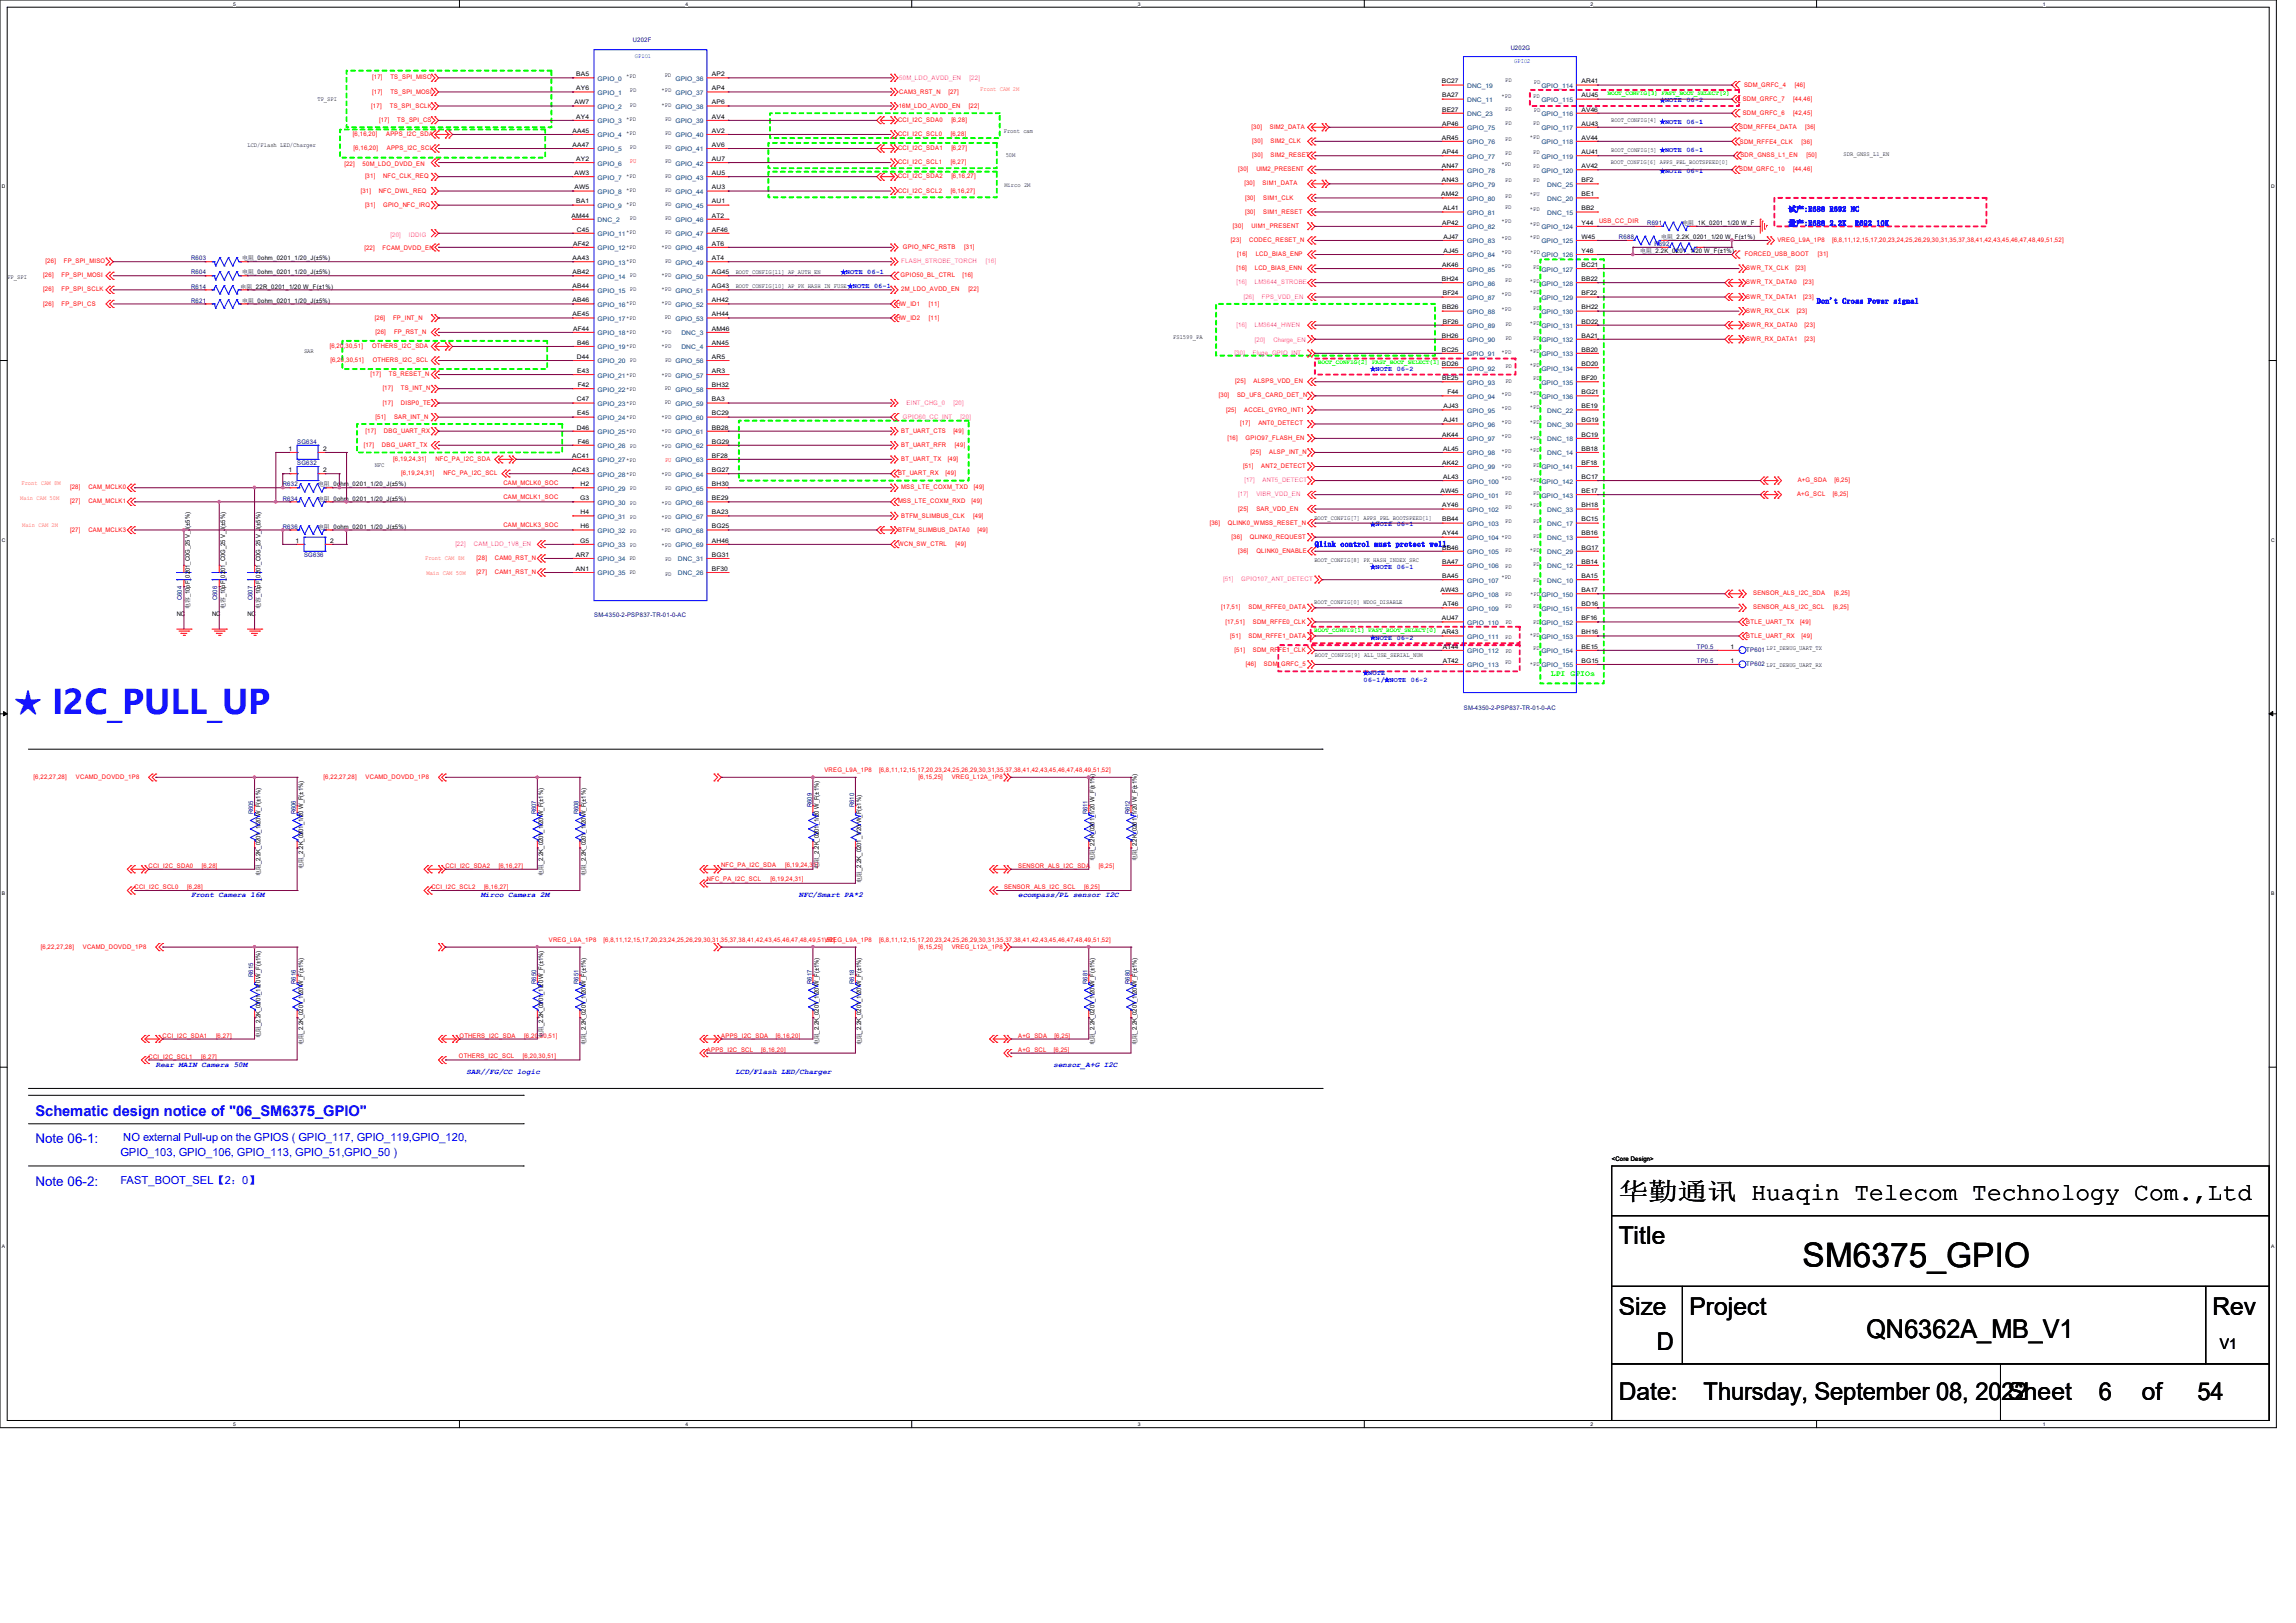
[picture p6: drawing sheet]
<svg xmlns="http://www.w3.org/2000/svg" width="297mm" height="210mm" viewBox="0 0 297 210" stroke-linecap="round" stroke-linejoin="round" font-family="sans-serif">
<defs><g id="words">
<text font-size="4.4" fill="#00f" x="1.9" y="92.4">★ I2C_PULL_UP</text>
<text font-size="4.4" x="233.2" y="163.9">SM6375_GPIO</text>
<text font-size="3.3" x="241.4" y="173.1">QN6362A_MB_V1</text>
<g font-size="3.2">
<text x="209.4" y="155.2">华勤通讯 Huaqin Telecom Technology Com.,Ltd</text>
<text x="209.4" y="161">Title</text>
<text x="209.4" y="170.2">Size</text>
<text x="218.6" y="170.2">Project</text>
<text x="286.2" y="170.2">Rev</text>
<text x="214.3" y="174.8">D</text>
<text x="209.4" y="181.1">Date:</text>
<text x="220.4" y="181.2">Thursday, September 08, 2022</text>
<text x="259.7" y="181.1">Sheet</text>
<text x="271.5" y="181.2">6</text>
<text x="277.1" y="181.1">of</text>
<text x="284.3" y="181.2">54</text>
</g>
<text font-size="1.9" fill="#00f" x="4.6" y="144.4">Schematic design notice of &quot;06_SM6375_GPIO&quot;</text>
<text font-size="1.9" x="287.2" y="174.5">V1</text>
<g font-size="1.7" fill="#00f">
<text x="4.6" y="147.9">Note 06-1:</text>
<text x="4.6" y="153.4">Note 06-2:</text>
</g>
<g font-size="1.4" fill="#00f">
<text x="15.6" y="149.5">GPIO_103, GPIO_106, GPIO_113, GPIO_51,GPIO_50 )</text>
<text x="16" y="147.7">NO external Pull-up on the GPIOS ( GPIO_117, GPIO_119,GPIO_120,</text>
<text x="15.6" y="153.2">FAST_BOOT_SEL【2：0】</text>
</g>
<text font-size="1.1" fill="#0f0" x="200.6" y="87.5">LPI GPIOs</text>
<g font-size="1" fill="#00f">
<text x="231.4" y="27.4">试产:R688 R692 NC</text>
<text x="231.4" y="29.2">量产:R688 2.2K</text>
<text x="240" y="29.2">R692 10K</text>
<text x="235" y="39.3">Don't Cross Power signal</text>
<text x="170.1" y="70.7">Qlink control must protect well.</text>
<text x="24.7" y="116.1">Front Camera 16M</text>
<text x="62.2" y="116.1">Mirco Camera 2M</text>
<text x="103.3" y="116.1">NFC/Smart PA*2</text>
<text x="131.7" y="116.1">ecompass/PL sensor I2C</text>
<text x="20.2" y="138">Rear MAIN Camera 50M</text>
<text x="60.4" y="138.9">SAR//FG/CC logic</text>
<text x="95.1" y="138.9">LCD/Flash LED/Charger</text>
<text x="136.3" y="138">sensor_A+G I2C</text>
</g>
<g font-size=".9" fill="#00f">
<text x="215.4" y="16">NOTE 06-1</text>
<text x="215.4" y="13.3">NOTE 06-2</text>
<text x="215.4" y="22.4">NOTE 06-1</text>
<text x="215.4" y="19.7">NOTE 06-1</text>
<text x="109.4" y="35.5">NOTE 06-1</text>
<text x="110.3" y="37.3">NOTE 06-1</text>
<text x="177.9" y="48">NOTE 06-2</text>
<text x="177.9" y="68.1">NOTE 06-1</text>
<text x="177.9" y="73.6">NOTE 06-1</text>
<text x="177.9" y="82.8">NOTE 06-2</text>
<text x="176.4" y="88.2">06-1/ NOTE 06-2</text>
<text x="177" y="87.3">NOTE</text>
</g>
<g font-size=".8" fill="#000080">
<text x="81.9" y="5.5">U202F</text>
<text x="195.4" y="6.4">U202G</text>
<text x="213.1" y="29.1">R691</text>
<text x="24.7" y="33.7">R603</text>
<text x="24.7" y="35.5">R604</text>
<text x="209.4" y="30.9">R688</text>
<text x="214" y="31.9">R692</text>
<text x="24.7" y="37.3">R614</text>
<text x="24.7" y="39.2">R621</text>
<text x="38.4" y="57.5">SG634</text>
<text x="36.6" y="62.9">R632</text>
<text x="36.6" y="64.8">R634</text>
<text x="38.4" y="60.2">SG632</text>
<text x="36.6" y="68.5">R636</text>
<text x="23.5" y="77.6" transform="rotate(-90 23.5 77.6)">C604</text>
<text x="28.1" y="77.6" transform="rotate(-90 28.1 77.6)">C606</text>
<text x="32.7" y="77.6" transform="rotate(-90 32.7 77.6)">C607</text>
<text x="39.3" y="72.1">SG636</text>
<text x="76.9" y="79.9">SM-4350-2-PSP837-TR-01-0-AC</text>
<text x="219.5" y="84">TP0.5</text>
<text x="219.5" y="85.8">TP0.5</text>
<text x="225.9" y="86.2">TP602 LPI_DEBUG_UART_RX</text>
<text x="225.9" y="84.4">TP601</text>
<text x="189.4" y="91.8">SM-4350-2-PSP837-TR-01-0-AC</text>
<text x="32.8" y="105.4" transform="rotate(-90 32.8 105.4)">R605</text>
<text x="38.3" y="105.4" transform="rotate(-90 38.3 105.4)">R606</text>
<text x="69.3" y="105.4" transform="rotate(-90 69.3 105.4)">R607</text>
<text x="74.8" y="105.4" transform="rotate(-90 74.8 105.4)">R608</text>
<text x="105" y="104.4" transform="rotate(-90 105 104.4)">R609</text>
<text x="110.5" y="104.4" transform="rotate(-90 110.5 104.4)">R610</text>
<text x="140.7" y="105.4" transform="rotate(-90 140.7 105.4)">R611</text>
<text x="146.2" y="105.4" transform="rotate(-90 146.2 105.4)">R612</text>
<text x="32.8" y="126.4" transform="rotate(-90 32.8 126.4)">R615</text>
<text x="38.3" y="127.3" transform="rotate(-90 38.3 127.3)">R616</text>
<text x="69.3" y="127.3" transform="rotate(-90 69.3 127.3)">R650</text>
<text x="74.8" y="127.3" transform="rotate(-90 74.8 127.3)">R651</text>
<text x="105" y="127.3" transform="rotate(-90 105 127.3)">R617</text>
<text x="110.5" y="127.3" transform="rotate(-90 110.5 127.3)">R618</text>
<text x="140.7" y="127.3" transform="rotate(-90 140.7 127.3)">R681</text>
<text x="146.2" y="127.3" transform="rotate(-90 146.2 127.3)">R680</text>
</g>
<g font-size=".8" fill="#f00">
<text x="48.1" y="10.3">[17]</text>
<text x="50.5" y="10.3">TS_SPI_MISO</text>
<text x="225.6" y="11.3">SDM_GRFC_4</text>
<text x="232.2" y="11.3">[46]</text>
<text x="45.7" y="17.6">[6,16,20]</text>
<text x="48" y="13.9">[17]</text>
<text x="48.1" y="12.1">[17]</text>
<text x="49" y="15.8">[17]</text>
<text x="50" y="17.6">APPS_I2C_SDA</text>
<text x="50.4" y="13.9">TS_SPI_SCLK</text>
<text x="50.5" y="12.1">TS_SPI_MOSI</text>
<text x="51.4" y="15.8">TS_SPI_CS</text>
<text x="116.2" y="15.8">CCI_I2C_SDA0</text>
<text x="116.2" y="17.6">CCI_I2C_SCL0</text>
<text x="116.3" y="13.9">16M_LDO_AVDD_EN</text>
<text x="116.3" y="12.2">CAM3_RST_N</text>
<text x="122.7" y="12.2">[27]</text>
<text x="123" y="17.6">[6,28]</text>
<text x="123.1" y="15.8">[6,28]</text>
<text x="125.3" y="13.9">[22]</text>
<text x="161.9" y="16.7">[30]</text>
<text x="164.3" y="16.7">SIM2_DATA</text>
<text x="225" y="16.7">SDM_RFFE4_DATA</text>
<text x="225.4" y="14.9">SDM_GRFC_6</text>
<text x="225.4" y="13.1">SDM_GRFC_7</text>
<text x="232" y="14.9">[42,45]</text>
<text x="232" y="13.1">[44,46]</text>
<text x="233.5" y="16.7">[36]</text>
<text x="44.6" y="21.5">[22]</text>
<text x="45.7" y="19.4">[6,16,20]</text>
<text x="46.9" y="21.5">50M_LDO_DVDD_EN</text>
<text x="47.2" y="23.1">[31]</text>
<text x="49.6" y="23.1">NFC_CLK_REQ</text>
<text x="50" y="19.4">APPS_I2C_SCL</text>
<text x="81.5" y="21.1">PU</text>
<text x="116.2" y="19.4">CCI_I2C_SDA1</text>
<text x="116.2" y="21.3">CCI_I2C_SCL1</text>
<text x="116.2" y="23.1">CCI_I2C_SDA2</text>
<text x="123" y="21.3">[6,27]</text>
<text x="123.1" y="19.4">[6,27]</text>
<text x="123.1" y="23.1">[6,16,27]</text>
<text x="160.2" y="22.2">[30]</text>
<text x="162" y="18.5">[30]</text>
<text x="162" y="20.4">[30]</text>
<text x="162.5" y="22.2">UIM2_PRESENT</text>
<text x="164.3" y="18.5">SIM2_CLK</text>
<text x="164.3" y="20.4">SIM2_RESET</text>
<text x="225" y="22.2">SDM_GRFC_10</text>
<text x="225.1" y="18.6">SDM_RFFE4_CLK</text>
<text x="225.1" y="20.4">SDR_GNSS_L1_EN</text>
<text x="232" y="22.2">[44,46]</text>
<text x="233.1" y="18.6">[36]</text>
<text x="233.7" y="20.4">[50]</text>
<text x="46.7" y="24.9">[31]</text>
<text x="47.2" y="26.8">[31]</text>
<text x="49" y="24.9">NFC_DWL_REQ</text>
<text x="49.6" y="26.8">GPIO_NFC_IRQ</text>
<text x="116.2" y="24.9">CCI_I2C_SCL2</text>
<text x="123" y="24.9">[6,16,27]</text>
<text x="159.5" y="29.5">[30]</text>
<text x="161" y="24">[30]</text>
<text x="161.1" y="25.8">[30]</text>
<text x="161.1" y="27.6">[30]</text>
<text x="161.9" y="29.5">UIM1_PRESENT</text>
<text x="163.3" y="24">SIM1_DATA</text>
<text x="163.4" y="25.8">SIM1_CLK</text>
<text x="163.4" y="27.6">SIM1_RESET</text>
<text x="206.9" y="28.9">USB_CC_DIR</text>
<text x="5.6" y="35.9">[26]</text>
<text x="5.9" y="34.1">[26]</text>
<text x="8" y="35.9">FP_SPI_MOSI</text>
<text x="8.3" y="34.1">FP_SPI_MISO</text>
<text x="47.1" y="32.3">[22]</text>
<text x="49.5" y="32.3">FCAM_DVDD_EN</text>
<text x="116.5" y="35.9">GPIO50_BL_CTRL</text>
<text x="116.8" y="32.2">GPIO_NFC_RSTB</text>
<text x="124.5" y="35.9">[16]</text>
<text x="124.7" y="32.2">[31]</text>
<text x="159.2" y="31.3">[23]</text>
<text x="160" y="35">[16]</text>
<text x="160" y="33.1">[16]</text>
<text x="161.6" y="31.3">CODEC_RESET_N</text>
<text x="162.3" y="35">LCD_BIAS_ENN</text>
<text x="162.4" y="33.1">LCD_BIAS_ENP</text>
<text x="225.7" y="33.1">FORCED_USB_BOOT</text>
<text x="225.9" y="35">SWR_TX_CLK</text>
<text x="229.9" y="31.3">VREG_L9A_1P8</text>
<text x="232.3" y="35">[23]</text>
<text x="235.2" y="33.1">[31]</text>
<text x="237" y="31.3">[6,8,11,12,15,17,20,23,24,25,26,29,30,31,35,37,38,41,42,43,45,46,47,48,49,51,52]</text>
<text x="5.6" y="37.7">[26]</text>
<text x="5.6" y="39.5">[26]</text>
<text x="8" y="37.7">FP_SPI_SCLK</text>
<text x="8" y="39.5">FP_SPI_CS</text>
<text x="48.5" y="41.4">[26]</text>
<text x="50.8" y="41.4">FP_INT_N</text>
<text x="116" y="41.4">HW_ID2</text>
<text x="116" y="39.5">HW_ID1</text>
<text x="116.6" y="37.7">2M_LDO_AVDD_EN</text>
<text x="120.2" y="41.4">[11]</text>
<text x="120.2" y="39.5">[11]</text>
<text x="125.3" y="37.7">[22]</text>
<text x="225.9" y="36.8">SWR_TX_DATA0</text>
<text x="225.9" y="38.6">SWR_TX_DATA1</text>
<text x="225.9" y="40.5">SWR_RX_CLK</text>
<text x="232.4" y="40.5">[23]</text>
<text x="233.3" y="36.8">[23]</text>
<text x="233.3" y="38.6">[23]</text>
<text x="42.7" y="45">[6,20,30,51]</text>
<text x="42.7" y="46.9">[6,20,30,51]</text>
<text x="48.1" y="45">OTHERS_I2C_SDA</text>
<text x="48.2" y="46.9">OTHERS_I2C_SCL</text>
<text x="48.6" y="43.2">[26]</text>
<text x="51" y="43.2">FP_RST_N</text>
<text x="225.9" y="42.3">SWR_RX_DATA0</text>
<text x="225.9" y="44.1">SWR_RX_DATA1</text>
<text x="233.4" y="42.3">[23]</text>
<text x="233.4" y="44.1">[23]</text>
<text x="47.9" y="48.7">[17]</text>
<text x="49.5" y="50.5">[17]</text>
<text x="49.5" y="52.4">[17]</text>
<text x="50.3" y="48.7">TS_RESET_N</text>
<text x="51.9" y="50.5">TS_INT_N</text>
<text x="51.9" y="52.4">DISP0_TE</text>
<text x="157.7" y="51.4">[30]</text>
<text x="158.6" y="53.3">[25]</text>
<text x="159.8" y="49.6">[25]</text>
<text x="160" y="51.4">SD_UFS_CARD_DET_N</text>
<text x="161" y="53.3">ACCEL_GYRO_INT1</text>
<text x="162.1" y="49.6">ALSPS_VDD_EN</text>
<text x="47" y="57.8">[17]</text>
<text x="47.3" y="56">[17]</text>
<text x="48.6" y="54.2">[51]</text>
<text x="49.4" y="57.8">DBG_UART_TX</text>
<text x="49.7" y="56">DBG_UART_RX</text>
<text x="50.9" y="59.6">[6,19,24,31]</text>
<text x="51" y="54.2">SAR_INT_N</text>
<text x="56.3" y="59.6">NFC_PA_I2C_SDA</text>
<text x="86" y="59.8">PU GPIO_63</text>
<text x="116.6" y="56">BT_UART_CTS</text>
<text x="116.6" y="57.8">BT_UART_RFR</text>
<text x="116.6" y="59.6">BT_UART_TX</text>
<text x="122.6" y="59.6">[49]</text>
<text x="123.3" y="56">[49]</text>
<text x="123.5" y="57.8">[49]</text>
<text x="158.8" y="56.9">[16]</text>
<text x="160.4" y="55">[17]</text>
<text x="161.1" y="56.9">GPIO97_FLASH_EN</text>
<text x="161.8" y="58.8">[25]</text>
<text x="162.8" y="55">ANT0_DETECT</text>
<text x="164.2" y="58.8">ALSP_INT_N</text>
<text x="9.1" y="63.3">[28]</text>
<text x="9.1" y="65.1">[27]</text>
<text x="11.4" y="63.3">CAM_MCLK0</text>
<text x="11.4" y="65.1">CAM_MCLK1</text>
<text x="51.9" y="61.5">[6,19,24,31]</text>
<text x="57.4" y="61.5">NFC_PA_I2C_SCL</text>
<text x="65.1" y="62.7">CAM_MCLK0_SOC</text>
<text x="65.1" y="64.6">CAM_MCLK1_SOC</text>
<text x="116.2" y="61.5">BT_UART_RX</text>
<text x="116.2" y="65.1">MSS_LTE_COXM_RXD</text>
<text x="116.6" y="63.3">MSS_LTE_COXM_TXD</text>
<text x="122.3" y="61.5">[49]</text>
<text x="125.7" y="65.1">[49]</text>
<text x="126" y="63.3">[49]</text>
<text x="160.8" y="60.6">[51]</text>
<text x="163.2" y="60.6">ANT2_DETECT</text>
<text x="232.5" y="64.2">A+G_SCL</text>
<text x="232.5" y="62.4">A+G_SDA</text>
<text x="237.1" y="64.2">[6,25]</text>
<text x="237.3" y="62.4">[6,25]</text>
<text x="9.1" y="68.8">[27]</text>
<text x="11.4" y="68.8">CAM_MCLK3</text>
<text x="65.1" y="68.2">CAM_MCLK3_SOC</text>
<text x="116.2" y="68.8">BTFM_SLIMBUS_DATA0</text>
<text x="116.2" y="70.7">WCN_SW_CTRL</text>
<text x="116.6" y="67">BTFM_SLIMBUS_CLK</text>
<text x="123.6" y="70.7">[49]</text>
<text x="125.9" y="67">[49]</text>
<text x="126.4" y="68.8">[49]</text>
<text x="156.5" y="67.9">[36]</text>
<text x="158.8" y="67.9">QLINK0_WMSS_RESET_N</text>
<text x="159.3" y="69.7">[36]</text>
<text x="160.2" y="71.5">[36]</text>
<text x="160.2" y="66.1">[25]</text>
<text x="161.7" y="69.7">QLINK0_REQUEST</text>
<text x="162.5" y="71.5">QLINK0_ENABLE</text>
<text x="162.5" y="66.1">SAR_VDD_EN</text>
<text x="61.7" y="72.5">[28]</text>
<text x="61.7" y="74.3">[27]</text>
<text x="64" y="72.5">CAM0_RST_N</text>
<text x="64" y="74.3">CAM1_RST_N</text>
<text x="226.8" y="77">SENSOR_ALS_I2C_SDA</text>
<text x="237.3" y="77">[6,25]</text>
<text x="158" y="78.9">[17,51]</text>
<text x="158.5" y="80.7">[17,51]</text>
<text x="159.2" y="82.5">[51]</text>
<text x="161.5" y="78.9">SDM_RFFE0_DATA</text>
<text x="161.5" y="82.5">SDM_RFFE1_DATA</text>
<text x="162.1" y="80.7">SDM_RFFE0_CLK</text>
<text x="225.9" y="80.7">BTLE_UART_TX</text>
<text x="225.9" y="82.5">BTLE_UART_RX</text>
<text x="226.8" y="78.9">SENSOR_ALS_I2C_SCL</text>
<text x="232.9" y="80.7">[49]</text>
<text x="233.1" y="82.5">[49]</text>
<text x="237.1" y="78.9">[6,25]</text>
<text x="159.7" y="84.4">[51]</text>
<text x="161.1" y="86.2">[46]</text>
<text x="162.1" y="84.4">SDM_RFFE1_CLK</text>
<text x="163.5" y="86.2">SDM_GRFC_5</text>
<text x="4.3" y="100.8">[6,22,27,28]</text>
<text x="9.8" y="100.8">VCAMD_DOVDD_1P8</text>
<text x="41.9" y="100.8">[6,22,27,28]</text>
<text x="47.3" y="100.8">VCAMD_DOVDD_1P8</text>
<text x="106.6" y="99.9">VREG_L9A_1P8</text>
<text x="113.7" y="99.9">[6,8,11,12,15,17,20,23,24,25,26,29,30,31,35,37,38,41,42,43,45,46,47,48,49,51,52]</text>
<text x="118.8" y="100.8">[6,15,25]</text>
<text x="123.1" y="100.8">VREG_L12A_1P8</text>
<text x="19.2" y="112.3">CCI_I2C_SDA0</text>
<text x="26.1" y="112.3">[6,28]</text>
<text x="57.6" y="112.3">CCI_I2C_SDA2</text>
<text x="64.5" y="112.3">[6,16,27]</text>
<text x="91.4" y="114">NFC_PA_I2C_SCL</text>
<text x="93.3" y="112.1">NFC_PA_I2C_SDA</text>
<text x="99.7" y="114">[6,19,24,31]</text>
<text x="101.6" y="112.1">[6,19,24,31]</text>
<text x="131.7" y="112.3">SENSOR_ALS_I2C_SDA</text>
<text x="142.1" y="112.3">[6,25]</text>
<text x="17.4" y="115.1">CCI_I2C_SCL0</text>
<text x="24.2" y="115.1">[6,28]</text>
<text x="55.8" y="115.1">CCI_I2C_SCL2</text>
<text x="62.6" y="115.1">[6,16,27]</text>
<text x="129.9" y="115.1">SENSOR_ALS_I2C_SCL</text>
<text x="140.2" y="115.1">[6,25]</text>
<text x="5.3" y="122.8">[6,22,27,28]</text>
<text x="10.7" y="122.8">VCAMD_DOVDD_1P8</text>
<text x="71" y="121.8">VREG_L9A_1P8</text>
<text x="78.1" y="121.8">[6,8,11,12,15,17,20,23,24,25,26,29,30,31,35,37,38,41,42,43,45,46,47,48,49,51,52]</text>
<text x="106.6" y="121.8">VREG_L9A_1P8</text>
<text x="113.7" y="121.8">[6,8,11,12,15,17,20,23,24,25,26,29,30,31,35,37,38,41,42,43,45,46,47,48,49,51,52]</text>
<text x="118.8" y="122.8">[6,15,25]</text>
<text x="123.1" y="122.8">VREG_L12A_1P8</text>
<text x="19.2" y="137">CCI_I2C_SCL1</text>
<text x="21" y="134.3">CCI_I2C_SDA1</text>
<text x="26" y="137">[6,27]</text>
<text x="27.9" y="134.3">[6,27]</text>
<text x="59.4" y="136.9">OTHERS_I2C_SCL</text>
<text x="59.4" y="134.3">OTHERS_I2C_SDA</text>
<text x="67.6" y="136.9">[6,20,30,51]</text>
<text x="67.8" y="134.3">[6,20,30,51]</text>
<text x="91.4" y="136.1">APPS_I2C_SCL</text>
<text x="93.3" y="134.3">APPS_I2C_SDA</text>
<text x="98.5" y="136.1">[6,16,20]</text>
<text x="100.4" y="134.3">[6,16,20]</text>
<text x="131.7" y="134.3">A+G_SDA</text>
<text x="131.7" y="136.1">A+G_SCL</text>
<text x="136.3" y="136.1">[6,25]</text>
<text x="136.4" y="134.3">[6,25]</text>
</g>
<g font-size=".8">
<text x="74.5" y="9.9">BA5</text>
<text x="74.5" y="11.7">AY6</text>
<text x="81" y="10.1">*PD</text>
<text x="81.5" y="11.9">PD</text>
<text x="85.6" y="11.9">*PD</text>
<text x="86" y="9.9">PD</text>
<text x="92.1" y="9.9">AP2</text>
<text x="92.1" y="11.7">AP4</text>
<text x="186.5" y="10.8">BC27</text>
<text x="194.7" y="10.7">PD</text>
<text x="198.4" y="10.9">PD</text>
<text x="204.6" y="10.8">AR41</text>
<text x="41.1" y="13.1">TP_SPI</text>
<text x="74.1" y="17.2">AA45</text>
<text x="74.3" y="13.5">AW7</text>
<text x="74.5" y="15.4">AY4</text>
<text x="81" y="15.6">*PD</text>
<text x="81" y="17.5">*PD</text>
<text x="81.5" y="13.8">PD</text>
<text x="85.6" y="13.8">*PD</text>
<text x="86" y="15.6">PD</text>
<text x="86" y="17.5">PD</text>
<text x="92.1" y="13.5">AP6</text>
<text x="92.1" y="15.4">AV4</text>
<text x="92.1" y="17.2">AV2</text>
<text x="129.8" y="17.2">Front cam</text>
<text x="186.6" y="16.3">AP46</text>
<text x="186.6" y="12.6">BA27</text>
<text x="186.6" y="14.4">BE27</text>
<text x="194.2" y="12.7">*PD</text>
<text x="194.7" y="14.4">PD</text>
<text x="194.7" y="16.2">PD</text>
<text x="198.3" y="16.2">PD</text>
<text x="198.3" y="12.6">PD</text>
<text x="198.4" y="14.5">PD</text>
<text x="204.6" y="12.6">AU45</text>
<text x="204.6" y="14.4">AV46</text>
<text x="204.6" y="16.3">AU43</text>
<text x="208.4" y="15.8">BOOT_CONFIG[4]</text>
<text x="32" y="19">LCD/Flash LED/Charger</text>
<text x="74.1" y="19">AA47</text>
<text x="74.3" y="22.6">AW3</text>
<text x="74.5" y="20.8">AY2</text>
<text x="81" y="23">*PD</text>
<text x="81.5" y="19.3">PD</text>
<text x="86" y="23">PD</text>
<text x="86" y="19.3">PD</text>
<text x="86" y="21.1">PD</text>
<text x="92.1" y="19">AV6</text>
<text x="92.1" y="20.8">AU7</text>
<text x="92.1" y="22.6">AU5</text>
<text x="130.1" y="20.3">50M</text>
<text x="186.5" y="18.1">AR45</text>
<text x="186.5" y="21.8">AN47</text>
<text x="186.5" y="23.6">AN43</text>
<text x="186.6" y="19.9">AP44</text>
<text x="194.2" y="21.5">*PD</text>
<text x="194.7" y="23.5">PD</text>
<text x="194.7" y="18.2">PD</text>
<text x="194.7" y="20.1">PD</text>
<text x="197.9" y="18">*PD</text>
<text x="198.3" y="19.9">PD</text>
<text x="198.3" y="21.7">PD</text>
<text x="198.3" y="23.5">PD</text>
<text x="204.6" y="23.6">BF2</text>
<text x="204.6" y="18.1">AV44</text>
<text x="204.6" y="19.9">AU41</text>
<text x="204.6" y="21.8">AV42</text>
<text x="208.4" y="21.2">BOOT_CONFIG[6] APPS_PBL_BOOTSPEED[0]</text>
<text x="208.4" y="19.6">BOOT_CONFIG[5]</text>
<text x="238.5" y="20.2">SDR_GNSS_L1_EN</text>
<text x="73.9" y="28.1">AM44</text>
<text x="74.3" y="24.5">AW5</text>
<text x="74.5" y="26.3">BA1</text>
<text x="74.6" y="30">C45</text>
<text x="81" y="26.7">*PD</text>
<text x="81" y="24.8">*PD</text>
<text x="81.5" y="28.5">PD</text>
<text x="86" y="24.8">PD</text>
<text x="86" y="26.7">PD</text>
<text x="86" y="28.5">PD</text>
<text x="92.1" y="24.5">AU3</text>
<text x="92.1" y="26.3">AU1</text>
<text x="92.1" y="28.1">AT2</text>
<text x="92.1" y="30">AF46</text>
<text x="129.9" y="24.2">Mirco 2M</text>
<text x="186.4" y="25.4">AM42</text>
<text x="186.6" y="29.1">AP42</text>
<text x="186.7" y="27.2">AL41</text>
<text x="194.2" y="28.9">*PD</text>
<text x="194.7" y="27">PD</text>
<text x="194.7" y="25.6">PD</text>
<text x="197.9" y="25.4">*PU</text>
<text x="197.9" y="27.3">*PD</text>
<text x="197.9" y="29.3">*PD</text>
<text x="204.6" y="25.4">BE1</text>
<text x="204.6" y="27.2">BB2</text>
<text x="204.6" y="29.1">Y44</text>
<text x="217.6" y="29.1">电阻_1K_0201_1/20 W_F</text>
<text x="31.3" y="33.7">电阻_0ohm_0201_1/20_J(±5%)</text>
<text x="31.3" y="35.5">电阻_0ohm_0201_1/20_J(±5%)</text>
<text x="74.1" y="33.7">AA43</text>
<text x="74.1" y="35.5">AB42</text>
<text x="74.2" y="31.8">AF42</text>
<text x="81" y="30.3">*PD</text>
<text x="81" y="34">*PD</text>
<text x="81.5" y="35.9">PD</text>
<text x="85.6" y="32.2">*PD GPIO_48</text>
<text x="85.6" y="35.9">*PD</text>
<text x="86" y="30.3">PD</text>
<text x="86" y="34">PD</text>
<text x="92.1" y="31.8">AT6</text>
<text x="92.1" y="33.7">AT4</text>
<text x="92.1" y="35.5">AG45</text>
<text x="95.2" y="35.4">BOOT_CONFIG[11] AP_AUTH_EN</text>
<text x="186.6" y="34.5">AK46</text>
<text x="186.7" y="30.9">AJ47</text>
<text x="186.7" y="32.7">AJ45</text>
<text x="194.2" y="32.9">*PD</text>
<text x="194.2" y="34.7">*PD</text>
<text x="194.2" y="31">*PD</text>
<text x="197.9" y="30.9">*PD</text>
<text x="197.9" y="32.9">*PD</text>
<text x="198.3" y="34.8">PD</text>
<text x="204.6" y="30.9">W45</text>
<text x="204.6" y="32.7">Y46</text>
<text x="204.6" y="34.5">BC21</text>
<text x="212.2" y="32.8">电阻_2.2K_0201_1/20 W_F(±1%)</text>
<text x="214.9" y="30.9">电阻_2.2K_0201_1/20 W_F(±1%)</text>
<text x=".9" y="36.1">FP_SPI</text>
<text x="31.1" y="37.3">电阻_22R_0201_1/20 W_F(±1%)</text>
<text x="31.3" y="39.2">电阻_0ohm_0201_1/20_J(±5%)</text>
<text x="74.1" y="37.3">AB44</text>
<text x="74.1" y="39.1">AB46</text>
<text x="74.1" y="40.9">AE45</text>
<text x="85.6" y="37.7">*PD GPIO_51</text>
<text x="85.6" y="39.5">*PD GPIO_52</text>
<text x="86" y="41.2">PD</text>
<text x="92.1" y="37.3">AG43</text>
<text x="92.1" y="39.1">AH42</text>
<text x="92.1" y="40.9">AH44</text>
<text x="95.2" y="37.2">BOOT_CONFIG[10] AP_PK_HASH_IN_FUSE</text>
<text x="186.5" y="36.4">BH24</text>
<text x="186.6" y="40">BB26</text>
<text x="186.6" y="38.2">BF24</text>
<text x="186.6" y="41.9">BF26</text>
<text x="194.2" y="40.2">*PD</text>
<text x="194.2" y="38.3">*PD</text>
<text x="194.7" y="36.5">PD</text>
<text x="197.9" y="38.1">*PD</text>
<text x="197.9" y="36.6">*PD</text>
<text x="198.3" y="40.1">PD</text>
<text x="204.6" y="36.4">BB22</text>
<text x="204.6" y="38.2">BF22</text>
<text x="204.6" y="40">BH22</text>
<text x="204.6" y="41.9">BD22</text>
<text x="39.3" y="45.7">SAR</text>
<text x="74.2" y="42.8">AF44</text>
<text x="74.6" y="46.4">D44</text>
<text x="74.7" y="44.6">B46</text>
<text x="85.6" y="43.2">*PD</text>
<text x="85.6" y="45.1">*PD</text>
<text x="86" y="46.9">PD GPIO_56</text>
<text x="92.1" y="42.8">AM46</text>
<text x="92.1" y="44.6">AN45</text>
<text x="92.1" y="46.4">AR5</text>
<text x="151.8" y="43.9">FS1599_PA</text>
<text x="186.5" y="43.7">BH26</text>
<text x="186.5" y="45.5">BC25</text>
<text x="186.5" y="47.4">BD26</text>
<text x="194.2" y="45.8">*PD</text>
<text x="194.7" y="42.1">PD</text>
<text x="194.7" y="44">PD</text>
<text x="194.7" y="47.7">PD</text>
<text x="197.9" y="45.6">*PD</text>
<text x="197.9" y="47.5">*PD</text>
<text x="197.9" y="42">*PD</text>
<text x="198.3" y="44">PD</text>
<text x="204.6" y="43.7">BA21</text>
<text x="204.6" y="45.5">BB20</text>
<text x="204.6" y="47.4">BD20</text>
<text x="74.6" y="51.9">C47</text>
<text x="74.7" y="48.3">E43</text>
<text x="74.7" y="53.8">E45</text>
<text x="74.8" y="50.1">F42</text>
<text x="85.6" y="48.7">*PD GPIO_57</text>
<text x="86" y="50.4">PD</text>
<text x="86" y="52.3">PD</text>
<text x="92.1" y="48.3">AR3</text>
<text x="92.1" y="50.1">BH32</text>
<text x="92.1" y="51.9">BA3</text>
<text x="92.1" y="53.8">BC29</text>
<text x="186.6" y="49.2">BE25</text>
<text x="186.7" y="52.8">AJ43</text>
<text x="187.2" y="51">F44</text>
<text x="194.2" y="51.2">*PD</text>
<text x="194.2" y="53">*PD</text>
<text x="194.7" y="49.5">PD</text>
<text x="197.9" y="53">*PD</text>
<text x="197.9" y="51.1">*PD</text>
<text x="198.3" y="49.1">PD</text>
<text x="204.6" y="52.8">BE19</text>
<text x="204.6" y="49.2">BF20</text>
<text x="204.6" y="51">BG21</text>
<text x="37.3" y="58.3">1</text>
<text x="41.8" y="58.3">2</text>
<text x="74" y="59.2">AC41</text>
<text x="74.6" y="55.6">D46</text>
<text x="74.8" y="57.4">F46</text>
<text x="85.6" y="54.3">*PD GPIO_60</text>
<text x="85.6" y="56.1">*PD GPIO_61</text>
<text x="85.6" y="57.9">*PD GPIO_62</text>
<text x="92.1" y="55.6">BB28</text>
<text x="92.1" y="57.4">BG29</text>
<text x="92.1" y="59.2">BF28</text>
<text x="186.6" y="56.5">AK44</text>
<text x="186.7" y="58.3">AL45</text>
<text x="186.7" y="54.6">AJ41</text>
<text x="194.2" y="54.8">*PD</text>
<text x="194.2" y="56.6">*PD</text>
<text x="194.2" y="58.6">*PD</text>
<text x="197.9" y="54.9">*PD</text>
<text x="197.9" y="58.5">*PD</text>
<text x="197.9" y="56.9">*PD</text>
<text x="204.6" y="54.6">BG19</text>
<text x="204.6" y="56.5">BC19</text>
<text x="204.6" y="58.3">BB18</text>
<text x="37.3" y="61.1">1</text>
<text x="41.1" y="62.9">电阻_0ohm_0201_1/20_J(±5%)</text>
<text x="41.1" y="64.8">电阻_0ohm_0201_1/20_J(±5%)</text>
<text x="41.8" y="61.1">2</text>
<text x="48.5" y="60.4">NFC</text>
<text x="74" y="61.1">AC43</text>
<text x="75" y="64.7">G3</text>
<text x="75.1" y="62.9">H2</text>
<text x="85.6" y="61.6">*PD GPIO_64</text>
<text x="85.6" y="65.3">*PD GPIO_66</text>
<text x="86" y="63.5">PD GPIO_65</text>
<text x="92.1" y="61.1">BG27</text>
<text x="92.1" y="62.9">BH30</text>
<text x="92.1" y="64.7">BE29</text>
<text x="186.3" y="63.8">AW45</text>
<text x="186.6" y="60.1">AK42</text>
<text x="186.6" y="65.7">AY46</text>
<text x="186.7" y="62">AL43</text>
<text x="194.2" y="62.1">*PD</text>
<text x="194.2" y="60.6">*PD</text>
<text x="194.7" y="64">PD</text>
<text x="194.7" y="65.9">PD</text>
<text x="197.9" y="65.7">*PD</text>
<text x="197.9" y="62.4">*PD</text>
<text x="198.3" y="64">PD</text>
<text x="198.3" y="60.5">PD</text>
<text x="204.6" y="65.7">BH18</text>
<text x="204.6" y="60.1">BF18</text>
<text x="204.6" y="62">BC17</text>
<text x="204.6" y="63.8">BE17</text>
<text x="38.2" y="70.2">1</text>
<text x="41.1" y="68.5">电阻_0ohm_0201_1/20_J(±5%)</text>
<text x="42.7" y="70.2">2</text>
<text x="75" y="70.2">G5</text>
<text x="75.1" y="66.5">H4</text>
<text x="75.1" y="68.4">H6</text>
<text x="85.5" y="68.8">*PD</text>
<text x="85.6" y="67.1">*PD GPIO_67</text>
<text x="85.6" y="70.8">*PD GPIO_69</text>
<text x="92.1" y="66.5">BA23</text>
<text x="92.1" y="68.4">BG25</text>
<text x="92.1" y="70.2">AH46</text>
<text x="170" y="67.3">BOOT_CONFIG[7] APPS_PBL_BOOTSPEED[1]</text>
<text x="186.6" y="67.5">BB44</text>
<text x="186.6" y="69.3">AY44</text>
<text x="186.6" y="71.1">BB46</text>
<text x="194.7" y="67.7">PD</text>
<text x="194.7" y="71.4">PD</text>
<text x="197.9" y="71.5">*PD</text>
<text x="198.3" y="67.7">PD</text>
<text x="198.3" y="69.6">PD</text>
<text x="204.6" y="67.5">BC15</text>
<text x="204.6" y="69.3">BB16</text>
<text x="204.6" y="71.1">BG17</text>
<text x="74.5" y="72">AR7</text>
<text x="74.5" y="73.9">AN1</text>
<text x="86" y="72.7">PD</text>
<text x="86" y="74.5">PD</text>
<text x="92.1" y="73.9">BF30</text>
<text x="92.1" y="72">BG31</text>
<text x="170" y="72.8">BOOT_CONFIG[8] PK_HASH_INDEX_SRC</text>
<text x="186.3" y="76.6">AW43</text>
<text x="186.6" y="72.9">BA47</text>
<text x="186.6" y="74.8">BA45</text>
<text x="194.2" y="74.9">*PD</text>
<text x="194.7" y="73.4">PD</text>
<text x="194.7" y="77.1">PD</text>
<text x="197.9" y="77.1">*PD</text>
<text x="198.3" y="73.2">PD</text>
<text x="198.3" y="75.3">PD</text>
<text x="204.6" y="72.9">BB14</text>
<text x="204.6" y="74.8">BA15</text>
<text x="204.6" y="76.6">BA17</text>
<text x="22.9" y="79.7">NC</text>
<text x="24.6" y="78.8" transform="rotate(-90 24.6 78.8)">电容_10pF_0201_C0G_25 V_J(±5%)</text>
<text x="27.4" y="79.7">NC</text>
<text x="29.1" y="78.8" transform="rotate(-90 29.1 78.8)">电容_10pF_0201_C0G_25 V_J(±5%)</text>
<text x="32" y="79.7">NC</text>
<text x="33.7" y="78.8" transform="rotate(-90 33.7 78.8)">电容_10pF_0201_C0G_25 V_J(±5%)</text>
<text x="170" y="78.1">BOOT_CONFIG[0] WDOG_DISABLE</text>
<text x="186.5" y="80.3">AU47</text>
<text x="186.5" y="82.1">AR43</text>
<text x="186.6" y="78.4">AT46</text>
<text x="186.6" y="83.9">AT44</text>
<text x="194.7" y="78.7">PD</text>
<text x="194.7" y="82.6">PD</text>
<text x="194.7" y="80.8">PD</text>
<text x="197.9" y="82.4">*PD</text>
<text x="198.3" y="78.7">PD</text>
<text x="198.3" y="80.8">PD</text>
<text x="204.6" y="78.4">BD16</text>
<text x="204.6" y="80.3">BF16</text>
<text x="204.6" y="82.1">BH16</text>
<text x="204.6" y="83.9">BE15</text>
<text x="223.9" y="83.9">1</text>
<text x="170.1" y="85">BOOT_CONFIG[9] ALL_USE_SERIAL_NUM</text>
<text x="186.6" y="85.8">AT42</text>
<text x="194.7" y="85.9">PD</text>
<text x="194.7" y="84.5">PD</text>
<text x="197.9" y="86.1">*PD</text>
<text x="198.3" y="84.1">PD</text>
<text x="204.6" y="85.8">BG15</text>
<text x="223.9" y="85.8">1</text>
<text x="228.5" y="84.1">LPI_DEBUG_UART_TX</text>
<text x="33.7" y="113.3" transform="rotate(-90 33.7 113.3)">电阻_2.2K_0201_1/20 W_F(±1%)</text>
<text x="39.2" y="112.4" transform="rotate(-90 39.2 112.4)">电阻_2.2K_0201_1/20 W_F(±1%)</text>
<text x="70.3" y="113.3" transform="rotate(-90 70.3 113.3)">电阻_2.2K_0201_1/20 W_F(±1%)</text>
<text x="75.8" y="113.3" transform="rotate(-90 75.8 113.3)">电阻_2.2K_0201_1/20 W_F(±1%)</text>
<text x="105.9" y="112.4" transform="rotate(-90 105.9 112.4)">电阻_2.2K_0201_1/20 W_F(±1%)</text>
<text x="141.6" y="111.5" transform="rotate(-90 141.6 111.5)">电阻_2.2K_0201_1/20 W_F(±1%)</text>
<text x="147.1" y="111.5" transform="rotate(-90 147.1 111.5)">电阻_2.2K_0201_1/20 W_F(±1%)</text>
<text x="111.4" y="114.2" transform="rotate(-90 111.4 114.2)">电阻_2.2K_0201_1/20 W_F(±1%)</text>
<text x="33.7" y="134.3" transform="rotate(-90 33.7 134.3)">电阻_2.2K_0201_1/20 W_F(±1%)</text>
<text x="39.2" y="135.3" transform="rotate(-90 39.2 135.3)">电阻_2.2K_0201_1/20 W_F(±1%)</text>
<text x="70.3" y="134.3" transform="rotate(-90 70.3 134.3)">电阻_2.2K_0201_1/20 W_F(±1%)</text>
<text x="75.8" y="135.3" transform="rotate(-90 75.8 135.3)">电阻_2.2K_0201_1/20 W_F(±1%)</text>
<text x="105.9" y="135.3" transform="rotate(-90 105.9 135.3)">电阻_2.2K_0201_1/20 W_F(±1%)</text>
<text x="111.4" y="135.3" transform="rotate(-90 111.4 135.3)">电阻_2.2K_0201_1/20 W_F(±1%)</text>
<text x="141.6" y="135.3" transform="rotate(-90 141.6 135.3)">电阻_2.2K_0201_1/20 W_F(±1%)</text>
<text x="147.1" y="135.3" transform="rotate(-90 147.1 135.3)">电阻_2.2K_0201_1/20 W_F(±1%)</text>
<text x="208.5" y="150.3">&lt;Core Design&gt;</text>
</g>
<g font-size=".8" fill="#004080">
<text x="77.3" y="10.5">GPIO_0</text>
<text x="87.4" y="10.5">GPIO_36</text>
<text x="189.8" y="11.4">DNC_19</text>
<text x="199.4" y="11.4">GPIO_114</text>
<text x="77.3" y="16">GPIO_3</text>
<text x="77.3" y="17.8">GPIO_4</text>
<text x="77.3" y="12.3">GPIO_1</text>
<text x="77.3" y="14.1">GPIO_2</text>
<text x="87.4" y="12.3">GPIO_37</text>
<text x="87.4" y="14.1">GPIO_38</text>
<text x="87.4" y="16">GPIO_39</text>
<text x="87.4" y="17.8">GPIO_40</text>
<text x="189.8" y="16.8">GPIO_75</text>
<text x="189.8" y="13.2">DNC_11</text>
<text x="189.8" y="15">DNC_23</text>
<text x="199.4" y="13.2">GPIO_115</text>
<text x="199.4" y="15">GPIO_116</text>
<text x="199.4" y="16.8">GPIO_117</text>
<text x="77.3" y="19.6">GPIO_5</text>
<text x="77.3" y="21.4">GPIO_6</text>
<text x="77.3" y="23.2">GPIO_7</text>
<text x="87.4" y="19.6">GPIO_41</text>
<text x="87.4" y="21.4">GPIO_42</text>
<text x="87.4" y="23.2">GPIO_43</text>
<text x="189.8" y="18.7">GPIO_76</text>
<text x="189.8" y="20.5">GPIO_77</text>
<text x="189.8" y="22.4">GPIO_78</text>
<text x="199.4" y="18.7">GPIO_118</text>
<text x="199.4" y="20.5">GPIO_119</text>
<text x="199.4" y="22.4">GPIO_120</text>
<text x="77.3" y="25.1">GPIO_8</text>
<text x="77.3" y="26.9">GPIO_9</text>
<text x="77.3" y="28.7">DNC_2</text>
<text x="87.4" y="25.1">GPIO_44</text>
<text x="87.4" y="26.9">GPIO_45</text>
<text x="87.4" y="28.7">GPIO_46</text>
<text x="189.8" y="24.2">GPIO_79</text>
<text x="189.8" y="26">GPIO_80</text>
<text x="189.8" y="27.8">GPIO_81</text>
<text x="189.8" y="29.7">GPIO_82</text>
<text x="199.4" y="29.7">GPIO_124</text>
<text x="200.2" y="24.2">DNC_25</text>
<text x="200.2" y="26">DNC_20</text>
<text x="200.2" y="27.8">DNC_15</text>
<text x="77.3" y="30.6">GPIO_11</text>
<text x="77.3" y="32.4">GPIO_12*PD</text>
<text x="77.3" y="34.2">GPIO_13</text>
<text x="87.4" y="30.6">GPIO_47</text>
<text x="87.4" y="34.2">GPIO_49</text>
<text x="189.8" y="31.5">GPIO_83</text>
<text x="189.8" y="33.3">GPIO_84</text>
<text x="189.8" y="35.1">GPIO_85</text>
<text x="199.4" y="31.5">GPIO_125</text>
<text x="199.4" y="33.3">GPIO_126</text>
<text x="199.4" y="35.1">GPIO_127</text>
<text x="77.3" y="36.1">GPIO_14</text>
<text x="77.3" y="37.9">GPIO_15 PD</text>
<text x="77.3" y="39.7">GPIO_16*PD</text>
<text x="77.3" y="41.5">GPIO_17*PD</text>
<text x="87.4" y="36.1">GPIO_50</text>
<text x="87.4" y="41.5">GPIO_53</text>
<text x="189.8" y="37">GPIO_86</text>
<text x="189.8" y="38.8">GPIO_87</text>
<text x="189.8" y="40.6">GPIO_88</text>
<text x="199.4" y="37">GPIO_128</text>
<text x="199.4" y="38.8">GPIO_129</text>
<text x="199.4" y="40.6">GPIO_130</text>
<text x="77.3" y="43.4">GPIO_18*PD</text>
<text x="77.3" y="45.2">GPIO_19*PD</text>
<text x="77.3" y="47">GPIO_20 PD</text>
<text x="88.1" y="43.4">DNC_3</text>
<text x="88.1" y="45.2">DNC_4</text>
<text x="189.8" y="42.5">GPIO_89</text>
<text x="189.8" y="44.3">GPIO_90</text>
<text x="189.8" y="46.1">GPIO_91</text>
<text x="189.8" y="48">GPIO_92</text>
<text x="199.4" y="42.5">GPIO_131</text>
<text x="199.4" y="44.3">GPIO_132</text>
<text x="199.4" y="46.1">GPIO_133</text>
<text x="199.4" y="48">GPIO_134</text>
<text x="77.3" y="48.9">GPIO_21*PD</text>
<text x="77.3" y="50.7">GPIO_22*PD</text>
<text x="77.3" y="52.5">GPIO_23*PD</text>
<text x="87.4" y="50.7">GPIO_58</text>
<text x="87.4" y="52.5">GPIO_59</text>
<text x="189.8" y="49.8">GPIO_93</text>
<text x="189.8" y="51.6">GPIO_94</text>
<text x="189.8" y="53.4">GPIO_95</text>
<text x="199.4" y="49.8">GPIO_135</text>
<text x="199.4" y="51.6">GPIO_136</text>
<text x="200.2" y="53.4">DNC_22</text>
<text x="77.3" y="54.4">GPIO_24*PD</text>
<text x="77.3" y="56.2">GPIO_25*PD</text>
<text x="77.3" y="58">GPIO_26 PD</text>
<text x="77.3" y="59.8">GPIO_27*PD</text>
<text x="189.8" y="55.2">GPIO_96</text>
<text x="189.8" y="57.1">GPIO_97</text>
<text x="189.8" y="58.9">GPIO_98</text>
<text x="200.2" y="55.2">DNC_30</text>
<text x="200.2" y="57.1">DNC_18</text>
<text x="200.2" y="58.9">DNC_14</text>
<text x="77.3" y="61.7">GPIO_28*PD</text>
<text x="77.3" y="63.5">GPIO_29 PD</text>
<text x="77.3" y="65.3">GPIO_30 PD</text>
<text x="189.8" y="60.7">GPIO_99</text>
<text x="189.8" y="62.6">GPIO_100</text>
<text x="189.8" y="64.4">GPIO_101</text>
<text x="199.4" y="60.7">GPIO_141</text>
<text x="199.4" y="62.6">GPIO_142</text>
<text x="199.4" y="64.4">GPIO_143</text>
<text x="77.3" y="67.1">GPIO_31 PD</text>
<text x="77.3" y="69">GPIO_32 PD</text>
<text x="77.3" y="70.8">GPIO_33 PD</text>
<text x="87.4" y="69">GPIO_68</text>
<text x="189.8" y="66.2">GPIO_102</text>
<text x="189.8" y="68.1">GPIO_103</text>
<text x="189.8" y="69.9">GPIO_104 *PD</text>
<text x="189.8" y="71.7">GPIO_105</text>
<text x="200.2" y="66.2">DNC_33</text>
<text x="200.2" y="68.1">DNC_17</text>
<text x="200.2" y="69.9">DNC_13</text>
<text x="200.2" y="71.7">DNC_29</text>
<text x="77.3" y="72.6">GPIO_34 PD</text>
<text x="77.3" y="74.5">GPIO_35 PD</text>
<text x="87.7" y="74.5">DNC_26</text>
<text x="87.7" y="72.6">DNC_31</text>
<text x="189.8" y="73.5">GPIO_106</text>
<text x="189.8" y="75.4">GPIO_107</text>
<text x="189.8" y="77.2">GPIO_108</text>
<text x="199.4" y="77.2">GPIO_150</text>
<text x="200.2" y="73.5">DNC_12</text>
<text x="200.2" y="75.4">DNC_10</text>
<text x="189.8" y="79">GPIO_109</text>
<text x="189.8" y="80.9">GPIO_110</text>
<text x="189.8" y="82.7">GPIO_111</text>
<text x="199.4" y="79">GPIO_151</text>
<text x="199.4" y="80.9">GPIO_152</text>
<text x="199.4" y="82.7">GPIO_153</text>
<text x="189.8" y="84.5">GPIO_112</text>
<text x="189.8" y="86.4">GPIO_113</text>
<text x="199.4" y="84.5">GPIO_154</text>
<text x="199.4" y="86.4">GPIO_155</text>
</g>
<g font-size=".8" fill="#00f">
<text x="82.1" y="7.5">GPIO1</text>
<text x="195.9" y="8.2">GPIO2</text>
</g>
<g font-size=".8" fill="#f0f">
<text x="116.3" y="10.4">50M_LDO_AVDD_EN</text>
<text x="125.4" y="10.4">[22]</text>
<text x="50.5" y="30.6">[20]</text>
<text x="52.9" y="30.6">IDDIG</text>
<text x="116.6" y="34.1">FLASH_STROBE_TORCH</text>
<text x="127.5" y="34.1">[16]</text>
<text x="160" y="36.8">[16]</text>
<text x="160.9" y="38.6">[26]</text>
<text x="162.3" y="36.8">LM3644_STROBE</text>
<text x="163.2" y="38.6">FPS_VDD_EN</text>
<text x="159.7" y="45.9">[30]</text>
<text x="160" y="42.3">[16]</text>
<text x="162.1" y="45.9">Fluge_GPIO_INT</text>
<text x="162.3" y="42.3">LM3644_HWEN</text>
<text x="162.3" y="44.2">[20]</text>
<text x="164.7" y="44.2">Charge_EN</text>
<text x="117.3" y="52.4">EINT_CHG_0</text>
<text x="123.3" y="52.4">[20]</text>
<text x="116.8" y="54.2">GPIO60_CC_INT</text>
<text x="124.3" y="54.2">[20]</text>
<text x="160.2" y="64.2">[17]</text>
<text x="161" y="62.4">[17]</text>
<text x="162.5" y="64.2">VIBR_VDD_EN</text>
<text x="163.3" y="62.4">ANT5_DETECT</text>
<text x="58.9" y="70.7">[22]</text>
<text x="61.3" y="70.7">CAM_LDO_1V8_EN</text>
<text x="158.2" y="75.2">[51]</text>
<text x="160.6" y="75.2">GPIO107_ANT_DETECT</text>
</g>
<g font-size=".8" fill="#ff8000">
<text x="126.8" y="11.7">Front CAM 2M</text>
<text x="2.6" y="64.6">Main CAM 50M</text>
<text x="2.8" y="62.8">Front CAM 8M</text>
<text x="2.9" y="68.3">Main CAM 2M</text>
<text x="55" y="72.5">Front CAM 8M</text>
<text x="55.2" y="74.4">Main CAM 50M</text>
</g>
<g font-size=".8" fill="#0f0">
<text x="207.9" y="12.3">BOOT_CONFIG[3] FAST_BOOT_SELECT[2]</text>
<text x="170.5" y="47.1">BOOT_CONFIG[2] FAST_BOOT_SELECT[1]</text>
<text x="170" y="81.8">BOOT_CONFIG[1] FAST_BOOT_SELECT[0]</text>
</g>
<g font-size=".6">
<text x="30.2" y=".7">5</text>
<text x="88.7" y=".7">4</text>
<text x="147.2" y=".7">3</text>
<text x="205.7" y=".7">2</text>
<text x="264.2" y=".7">1</text>
<text x=".3" y="24.4">D</text>
<text x="293.8" y="24.4">D</text>
<text x=".3" y="70.1">C</text>
<text x="293.8" y="70.1">C</text>
<text x=".3" y="115.8">B</text>
<text x="293.8" y="115.8">B</text>
<text x=".3" y="161.5">A</text>
<text x="293.8" y="161.5">A</text>
<text x="30.2" y="184.5">5</text>
<text x="88.7" y="184.5">4</text>
<text x="147.2" y="184.5">3</text>
<text x="205.7" y="184.5">2</text>
<text x="264.2" y="184.5">1</text>
</g>
<g font-size=".6" fill="#00f">
<text x="214.8" y="16">★</text>
<text x="214.8" y="13.2">★</text>
<text x="214.8" y="22.4">★</text>
<text x="214.8" y="19.6">★</text>
<text x="108.8" y="35.4">★</text>
<text x="109.7" y="37.3">★</text>
<text x="177.3" y="48">★</text>
<text x="177.3" y="68.1">★</text>
<text x="177.3" y="73.6">★</text>
<text x="177.3" y="82.7">★</text>
<text x="176.4" y="87.3">★</text>
<text x="179.2" y="88.2">★</text>
</g>
</g></defs>
<path d="M0 0h294.5v184.7h-294.5zM.9 .9h292.6v182.9h-292.6z" fill="none" stroke="#000" stroke-width=".13"/>
<g fill="#fff">
<path d="M30.2 .1h.3v.7h-.3z"/>
<path d="M30.2 183.9h.3v.8h-.3z"/>
</g>
<path d="M59.4 0v.9M59.4 183.8v.9" fill="none" stroke="#000" stroke-width=".13"/>
<g fill="#fff">
<path d="M88.7 .1h.3v.7h-.3z"/>
<path d="M88.7 183.9h.3v.8h-.3z"/>
</g>
<path d="M117.9 0v.9M117.9 183.8v.9" fill="none" stroke="#000" stroke-width=".13"/>
<g fill="#fff">
<path d="M147.2 .1h.3v.7h-.3z"/>
<path d="M147.2 183.9h.3v.8h-.3z"/>
</g>
<path d="M176.5 0v.9M176.5 183.8v.9" fill="none" stroke="#000" stroke-width=".13"/>
<g fill="#fff">
<path d="M205.7 .1h.4v.7h-.4z"/>
<path d="M205.7 183.9h.4v.8h-.4z"/>
</g>
<path d="M235 0v.9M235 183.8v.9" fill="none" stroke="#000" stroke-width=".13"/>
<g fill="#fff">
<path d="M264.2 .1h.4v.7h-.4z"/>
<path d="M264.2 183.9h.4v.8h-.4z"/>
<path d="M.3 23.8h.4v.7h-.4z"/>
<path d="M293.8 23.8h.5v.7h-.5z"/>
<path d="M.3 69.5h.4v.7h-.4z"/>
<path d="M293.8 69.5h.5v.7h-.5z"/>
</g>
<path d="M0 46.7h.9M293.5 46.7h1" fill="none" stroke="#000" stroke-width=".13"/>
<g fill="#fff">
<path d="M.3 115.2h.4v.8h-.4z"/>
<path d="M293.8 115.2h.4v.8h-.4z"/>
</g>
<path d="M0 92.4h.9M293.5 92.4h1" fill="none" stroke="#000" stroke-width=".13"/>
<path d="M.5 92.1l.4 .3-.4 .2zM293.5 92.4l.5-.3v.5z" fill="#000" stroke="#000" stroke-width=".13"/>
<g fill="#fff">
<path d="M.3 161h.3v.7h-.3z"/>
<path d="M293.8 161h.4v.7h-.4z"/>
</g>
<g fill="none" stroke="#000" stroke-width=".13">
<path d="M3.7 96.9h167.3M171 96.9h.1M0 138.1h.9M293.5 138.1h1M3.7 140.8h167.3M3.7 141.7h64M3.7 145.4h64M3.7 150.9h64M67.7 141.7h.1M67.7 145.4h.1M67.7 150.9h.1M171 140.8h.1"/>
<path d="M208.5 157.3h85v9.2h-85zM208.5 150.9h85v6.4h-85zM208.5 166.5h9.1v10h-9.1zM208.5 176.5h50.3v7.3h-50.3zM217.6 166.5h67.7v10h-67.7zM258.8 176.5h34.7v7.3h-34.7zM285.3 166.5h8.2v10h-8.2z"/>
</g>
<path d="M44 16.8h26.5v3.6h-26.5zM44.8 9.1h26.5v7.4h-26.5zM99.4 18.5h29.5v3.3h-29.5zM99.6 14.6h29.7v3.3h-29.7zM99.4 22.2h29.5v3.3h-29.5zM157.3 39.3h28.3v6.7h-28.3zM199.3 33.6h8.2v54.8h-8.2zM44.3 44.1h26.5v3.7h-26.5zM46.2 54.9h26.5v3.6h-26.5zM95.6 54.4h29.7v7.8h-29.7z" fill="none" stroke="#0f0" stroke-width=".25" stroke-dasharray=".5 .5"/>
<path d="M197.9 11.6h27.1v2.1h-27.1zM229.5 25.6h27.5v3.7h-27.5zM170.1 46.4h25.9v2.1h-25.9zM165.4 83.5h31.2v3.4h-31.2zM169.5 81.1h27.1v2.1h-27.1z" fill="none" stroke="#ff0080" stroke-width=".25" stroke-dasharray=".5 .5"/>
<g fill="none" stroke="#f00" stroke-width=".13">
<path d="M55.8 15.1l.5 .5-.5 .4M55.8 9.6l.5 .5-.5 .4M55.8 11.4l.5 .5-.5 .5M55.8 13.3l.5 .4-.5 .5M55.8 9.6h.1M55.8 10.5h.1M55.8 11.4h.1M55.8 12.4h.1M55.8 13.3h.1M55.8 14.2h.1M55.8 15.1h.1M55.8 16h.1"/>
<path d="M56.3 16.9h.1M56.3 17.9h.1M56.3 18.8h.1M56.3 19.7h.1M56.3 10.5h.1M56.3 9.6h.1M56.3 12.4h.1M56.3 11.4h.1M56.3 14.2h.1M56.3 13.3h.1M56.3 16h.1M56.3 15.1h.1"/>
<path d="M56.3 17.4l.4 .5M56.3 17.4h1.8M56.3 15.1l.4 .5-.4 .4M56.3 9.6l.4 .5-.4 .4M56.3 11.4l.4 .5-.4 .5M56.3 13.3l.4 .4-.4 .5M56.3 16.9l-.5 .5 .5 .5M56.3 18.8l-.5 .4 .5 .5M56.7 16.9l-.4 .5M56.7 18.8l-.4 .4 .4 .5M56.7 16.9h.1M56.7 17.9h.1"/>
<path d="M56.7 18.8h.1M56.7 19.7h.1M57.6 16.9l.5 .5M57.6 16.9h.1M57.6 17.9h.1M58.1 17.9h.1M58.1 16.9h.1M58.1 17.4h.1M58.1 17.4l-.5 .5M58.1 16.9l.4 .5-.4 .5M74.1 15.6h.1M74.1 17.4h.1"/>
<path d="M74.1 19.2h.1M74.1 10.1h.1M74.1 11.9h.1M74.1 13.7h.1M74.1 15.6h2.7M74.1 17.4h2.7M74.1 19.2h2.7M74.1 10.1h2.7M74.1 11.9h2.7M74.1 13.7h2.7M91.4 15.6h2.8M91.4 17.4h2.8"/>
<path d="M91.4 19.2h2.8M91.4 10.1h2.8M91.4 11.9h2.8M91.4 13.7h2.8M94.2 10.1h.1M94.2 11.9h.1M94.2 13.7h.1M94.2 15.6h.1M94.2 17.4h.1M94.2 19.2h.1M113.9 16h.1M113.9 15.1h.1"/>
<path d="M113.9 15.6h.1M113.9 19.7h.1M113.9 18.8h.1M113.9 19.2h.1M113.9 15.6l.4 .4M113.9 19.2l.4 .5M113.9 15.6h1.8M113.9 19.2h1.8M113.9 15.1l-.5 .5 .5 .4M113.9 18.8l-.5 .4 .5 .5M114.3 15.1l-.4 .5M114.3 18.8l-.4 .4"/>
<path d="M114.3 15.1h.1M114.3 16h.1M114.3 18.8h.1M114.3 19.7h.1M115.2 9.6l.5 .5-.5 .4M115.2 11.4l.5 .5-.5 .5M115.2 15.1l.5 .5M115.2 16.9l.5 .5-.5 .5M115.2 18.8l.5 .4M115.2 13.3l.5 .4-.5 .5M115.2 9.6h.1M115.2 10.5h.1"/>
<path d="M115.2 11.4h.1M115.2 12.4h.1M115.2 15.1h.1M115.2 16h.1M115.2 16.9h.1M115.2 17.9h.1M115.2 18.8h.1M115.2 19.7h.1M115.2 13.3h.1M115.2 14.2h.1M115.7 9.6h.1M115.7 10.5h.1"/>
<path d="M115.7 11.4h.1M115.7 12.4h.1M115.7 15.1h.1M115.7 16h.1M115.7 16.9h.1M115.7 17.9h.1M115.7 18.8h.1M115.7 19.7h.1M115.7 13.3h.1M115.7 14.2h.1M115.7 15.6l-.5 .4M115.7 19.2l-.5 .5"/>
<path d="M115.7 9.6l.5 .5-.5 .4M115.7 11.4l.5 .5-.5 .5M115.7 15.1l.5 .5-.5 .4M115.7 16.9l.5 .5-.5 .5M115.7 18.8l.5 .4-.5 .5M115.7 13.3l.5 .4-.5 .5M169.6 16l-.4 .5 .4 .4M169.6 17.9l-.4 .4 .4 .5M169.6 19.7l-.4 .5 .4 .4M169.6 16.9h.1M169.6 16h.1M169.6 18.8h.1"/>
<path d="M169.6 17.9h.1M169.6 19.7h.1M169.6 16.5l.5 .4M169.6 16.5h1.8M170.1 16l-.5 .5M170.1 17.9l-.5 .4 .5 .5M170.1 19.7l-.5 .5 .5 .4M170.1 16.9h.1M170.1 16h.1M170.1 18.8h.1M170.1 17.9h.1M170.1 19.7h.1"/>
<path d="M171 16.9h.1M171 16h.1M171 16l.4 .5M171.4 16h.1M171.4 16.9h.1M171.4 16.5h.1M171.4 16.5l-.4 .4M171.5 16l.4 .5-.4 .4M186.6 16.5h2.7M186.6 18.3h2.7M186.6 12.8h2.7M186.6 14.6h2.7"/>
<path d="M186.6 11h2.7M186.6 16.5h.1M186.6 18.3h.1M186.6 12.8h.1M186.6 14.6h.1M186.6 11h.1M203.9 16.5h2.8M203.9 18.3h2.8M203.9 12.8h2.8M203.9 14.6h2.8M203.9 11h2.8M206.7 11h.1"/>
<path d="M206.7 12.8h.1M206.7 14.6h.1M206.7 16.5h.1M206.7 18.3h.1M224 11h.1M224 11l.5 .4M224.5 16l-.5 .5 .5 .4M224.5 17.9l-.5 .4 .5 .5M224.5 14.2l-.5 .4 .5 .5M224.5 10.5l-.5 .5M224.5 12.4l-.5 .4 .5 .5M224.5 16h.1"/>
<path d="M224.5 16.9h.1M224.5 17.9h.1M224.5 18.8h.1M224.5 14.2h.1M224.5 15.1h.1M224.5 11h.1M224.5 10.5h.1M224.5 12.4h.1M224.5 13.3h.1M224.5 11l.5 .4M224.7 19.7l-.5 .5 .5 .4M224.7 19.7h.1"/>
<path d="M225 16l-.5 .5 .5 .4M225 17.9l-.5 .4 .5 .5M225 14.2l-.5 .4 .5 .5M225 10.5l-.5 .5M225 12.4l-.5 .4 .5 .5M225 16.9h.1M225 16h.1M225 18.8h.1M225 17.9h.1M225 15.1h.1M225 14.2h.1M225 10.5h.1"/>
<path d="M225 13.3h.1M225 12.4h.1M225.1 19.7h.1M225.1 19.7l-.4 .5 .4 .4M13.7 33.4l.5 .5-.5 .4M13.7 34.3h.1M13.7 33.4h.1M14.2 33.4l.4 .5-.4 .4M14.2 33.4h.1M14.2 34.3h.1M14.2 36.2h.1M14.2 35.2h.1"/>
<path d="M14.2 38h.1M14.2 37h.1M14.2 39.8h.1M14.2 38.9h.1M14.2 35.2l-.5 .5 .5 .5M14.2 37l-.5 .5 .5 .5M14.2 38.9l-.5 .4 .5 .5M14.6 36.2h.1M14.6 35.2h.1M14.6 38h.1M14.6 37h.1M14.6 39.8h.1"/>
<path d="M14.6 38.9h.1M14.6 35.2l-.4 .5 .4 .5M14.6 37l-.4 .5 .4 .5M14.6 38.9l-.4 .4 .4 .5M26.5 33.9h.1M26.5 37.5h.1M26.5 35.7h.1M26.5 39.3h.1M26.5 33.9h.9M26.5 37.5h.9M26.5 35.7h.9M26.5 39.3h.9"/>
<path d="M31.1 33.9h.9M31.1 37.5h.9M31.1 35.7h.9M31.1 39.3h.9M32 33.9h.1M32 37.5h.1M32 35.7h.1M32 39.3h.1M55.8 22.4l.5 .5-.5 .4M55.8 26.1l.5 .4-.5 .5M55.8 29.7l.5 .5M55.8 24.3l.5 .4-.5 .4"/>
<path d="M55.8 23.3h.1M55.8 22.4h.1M55.8 27h.1M55.8 26.1h.1M55.8 29.7h.1M55.8 24.3h.1M55.8 25.1h.1M56.3 22.4h.1M56.3 23.3h.1M56.3 26.1h.1M56.3 27h.1M56.3 31.6h.1"/>
<path d="M56.3 32.5h.1M56.3 30.2h.1M56.3 29.7h.1M56.3 21.5h.1M56.3 20.6h.1M56.3 25.1h.1M56.3 24.3h.1M56.3 22.4l.4 .5-.4 .4M56.3 26.1l.4 .4-.4 .5M56.3 29.7l.4 .5M56.3 24.3l.4 .4-.4 .4M56.3 31.6l-.5 .4 .5 .5"/>
<path d="M56.3 30.2l-.5 .4M56.3 20.6l-.5 .4 .5 .5M56.7 31.6l-.4 .4 .4 .5M56.7 30.2l-.4 .4M56.7 20.6l-.4 .4 .4 .5M56.7 31.6h.1M56.7 32.5h.1M56.7 30.2h.1M56.7 21.5h.1M56.7 20.6h.1M74.1 21h.1M74.1 22.9h.1"/>
<path d="M74.1 24.7h.1M74.1 26.5h.1M74.1 28.4h.1M74.1 30.2h.1M74.1 32h.1M74.1 33.9h.1M74.1 35.7h.1M74.1 37.5h.1M74.1 39.3h.1M74.1 22.9h2.7M74.1 33.9h2.7M74.1 37.5h2.7"/>
<path d="M74.1 35.7h2.7M74.1 21h2.7M74.1 24.7h2.7M74.1 26.5h2.7M74.1 28.4h2.7M74.1 30.2h2.7M74.1 32h2.7M74.1 39.3h2.7M91.4 22.9h2.8M91.4 33.9h2.8M91.4 37.5h2.8M91.4 35.7h2.8"/>
<path d="M91.4 21h2.8M91.4 24.7h2.8M91.4 26.5h2.8M91.4 28.4h2.8M91.4 30.2h2.8M91.4 32h2.8M91.4 39.3h2.8M94.2 21h.1M94.2 22.9h.1M94.2 24.7h.1M94.2 26.5h.1M94.2 28.4h.1"/>
<path d="M94.2 30.2h.1M94.2 32h.1M94.2 33.9h.1M94.2 35.7h.1M94.2 37.5h.1M94.2 39.3h.1M113.9 23.3h.1M113.9 22.4h.1M113.9 22.9h.1M113.9 22.9l.4 .4M113.9 22.9h1.8M113.9 22.4l-.5 .5 .5 .4"/>
<path d="M114.3 22.4l-.4 .5M114.3 22.4h.1M114.3 23.3h.1M115.2 20.6l.5 .4-.5 .5M115.2 22.4l.5 .5M115.2 24.3l.5 .4-.5 .4M115.2 31.6l.5 .4-.5 .5M115.2 37l.5 .5-.5 .5M115.2 33.4l.5 .5-.5 .4M115.2 20.6h.1M115.2 21.5h.1M115.2 22.4h.1"/>
<path d="M115.2 23.3h.1M115.2 24.3h.1M115.2 25.1h.1M115.2 31.6h.1M115.2 32.5h.1M115.2 38h.1M115.2 37h.1M115.2 34.3h.1M115.2 33.4h.1M115.7 20.6h.1M115.7 21.5h.1M115.7 22.4h.1"/>
<path d="M115.7 23.3h.1M115.7 24.3h.1M115.7 25.1h.1M115.7 39.8h.1M115.7 38.9h.1M115.7 36.2h.1M115.7 35.2h.1M115.7 31.6h.1M115.7 32.5h.1M115.7 38h.1M115.7 37h.1M115.7 34.3h.1"/>
<path d="M115.7 33.4h.1M115.7 22.9l-.5 .4M115.7 20.6l.5 .4-.5 .5M115.7 22.4l.5 .5-.5 .4M115.7 24.3l.5 .4-.5 .4M115.7 31.6l.5 .4-.5 .5M115.7 37l.5 .5-.5 .5M115.7 33.4l.5 .5-.5 .4M115.7 38.9l-.5 .4 .5 .5M115.7 35.2l-.5 .5 .5 .5M116.2 38.9l-.5 .4 .5 .5M116.2 35.2l-.5 .5 .5 .5"/>
<path d="M116.2 38.9h.1M116.2 39.8h.1M116.2 35.2h.1M116.2 36.2h.1M169.2 29.7h.1M169.2 28.8h.1M169.2 28.8l.4 .5-.4 .4M169.6 23.3l-.4 .5 .4 .5M169.6 25.1l-.4 .5 .4 .5M169.6 27l-.4 .4 .4 .5M169.6 30.6l-.4 .5 .4 .5M169.6 21.5l-.4 .5 .4 .4"/>
<path d="M169.6 34.3l-.4 .5 .4 .4M169.6 32.5l-.4 .4 .4 .5M169.6 38l-.4 .4 .4 .5M169.6 36.2l-.4 .4 .4 .4M169.6 20.6h.1M169.6 24.3h.1M169.6 23.3h.1M169.6 26.1h.1M169.6 25.1h.1M169.6 27.9h.1M169.6 27h.1M169.6 28.8h.1"/>
<path d="M169.6 29.7h.1M169.6 31.6h.1M169.6 30.6h.1M169.6 22.4h.1M169.6 21.5h.1M169.6 34.3h.1M169.6 35.2h.1M169.6 32.5h.1M169.6 33.4h.1M169.6 38h.1M169.6 38.9h.1M169.6 36.2h.1"/>
<path d="M169.6 37h.1M169.6 23.8l.5 .5M169.6 23.8h1.8M169.6 28.8l.5 .5-.5 .4M170.1 23.3l-.5 .5M170.1 25.1l-.5 .5 .5 .5M170.1 27l-.5 .4 .5 .5M170.1 30.6l-.5 .5 .5 .5M170.1 21.5l-.5 .5 .5 .4M170.1 34.3l-.5 .5 .5 .4M170.1 32.5l-.5 .4 .5 .5M170.1 38l-.5 .4 .5 .5"/>
<path d="M170.1 36.2l-.5 .4 .5 .4M170.1 20.6h.1M170.1 24.3h.1M170.1 23.3h.1M170.1 26.1h.1M170.1 25.1h.1M170.1 27.9h.1M170.1 27h.1M170.1 31.6h.1M170.1 30.6h.1M170.1 22.4h.1M170.1 21.5h.1"/>
<path d="M170.1 34.3h.1M170.1 35.2h.1M170.1 32.5h.1M170.1 33.4h.1M170.1 38h.1M170.1 38.9h.1M170.1 36.2h.1M170.1 37h.1M171 24.3h.1M171 23.3h.1M171 23.3l.4 .5M171.4 23.3h.1"/>
<path d="M171.4 24.3h.1M171.4 23.8h.1M171.4 23.8l-.4 .5M171.5 23.3l.4 .5-.4 .5M186.6 23.8h2.7M186.6 36.6h2.7M186.6 38.4h2.7M186.6 20.2h2.7M186.6 22h2.7M186.6 25.6h2.7M186.6 27.4h2.7M186.6 29.3h2.7"/>
<path d="M186.6 31.1h2.7M186.6 32.9h2.7M186.6 34.8h2.7M186.6 20.2h.1M186.6 22h.1M186.6 23.8h.1M186.6 25.6h.1M186.6 27.4h.1M186.6 29.3h.1M186.6 31.1h.1M186.6 32.9h.1M186.6 34.8h.1"/>
<path d="M186.6 36.6h.1M186.6 38.4h.1M203.9 23.8h2.8M203.9 36.6h2.8M203.9 38.4h2.8M203.9 20.2h2.8M203.9 22h2.8M203.9 25.6h2.8M203.9 27.4h2.8M203.9 29.3h2.8M203.9 31.1h2.8M203.9 32.9h2.8"/>
<path d="M203.9 34.8h2.8M206.7 20.2h.1M206.7 22h.1M206.7 23.8h.1M206.7 25.6h.1M206.7 27.4h.1M206.7 29.3h.1M206.7 31.1h.1M206.7 32.9h.1M206.7 34.8h.1M206.7 36.6h.1M206.7 38.4h.1"/>
<path d="M210.3 31.1h.1M210.3 31.1h.9M214 29.3h.1M214 29.3h.9M214.9 32h.1M214.9 31.1h.9M214.9 32h.9M215.8 31.1h.1M218.6 29.3h.9M219.5 29.3h.1M219.5 32h.9M220.4 32h.1"/>
<path d="M223.6 36.6h1.8M223.6 38.4h1.8M223.6 36.2l-.5 .4 .5 .4M223.6 38l-.5 .4 .5 .5M223.6 37h.1M223.6 36.2h.1M223.6 36.6h.1M223.6 38.9h.1M223.6 38h.1M223.6 38.4h.1M223.6 36.6l.4 .4M223.6 38.4l.4 .5"/>
<path d="M224 36.2h.1M224 37h.1M224 38h.1M224 38.9h.1M224 36.2l-.4 .4M224 38l-.4 .4M224.5 32.5l-.5 .4 .5 .5M224.5 21.5l-.5 .5 .5 .4M224.5 33.4h.1M224.5 32.5h.1M224.5 21.5h.1M224.5 22.4h.1"/>
<path d="M224.7 20.6h.1M225 32.5l-.5 .4 .5 .5M225 21.5l-.5 .5 .5 .4M225 34.3h.1M225 35.2h.1M225 36.2h.1M225 37h.1M225 38h.1M225 38.9h.1M225 39.8h.1M225 32.5h.1M225 33.4h.1"/>
<path d="M225 22.4h.1M225 21.5h.1M225 34.3l.4 .5-.4 .4M225 36.2l.4 .4M225 38l.4 .4M225 39.8l.4 .5-.4 .4M225.1 20.6h.1M225.4 34.3h.1M225.4 35.2h.1M225.4 36.2h.1M225.4 37h.1M225.4 38h.1"/>
<path d="M225.4 38.9h.1M225.4 39.8h.1M225.4 36.6l-.4 .4M225.4 38.4l-.4 .5M225.4 34.3l.5 .5-.5 .4M225.4 36.2l.5 .4-.5 .4M225.4 38l.5 .4-.5 .5M225.4 39.8l.5 .5-.5 .4M227.7 28.4h.1M227.7 28.4v1.8M228 28.6h.1M228 28.6v1.3"/>
<path d="M228.3 29.6h.1M228.3 28.9v.7M228.5 29.2h.1M228.5 29.2v.2M228.6 30.6h.1M228.6 31.6h.1M228.6 30.6l.5 .5-.5 .5M229.1 30.6h.1M229.1 31.6h.1M229.1 30.6l.4 .5-.4 .5M37.5 58.5h.9M37.5 58.5h.1"/>
<path d="M41.1 58.5h1M42.1 58.5h.1M55.8 40.7l.5 .4-.5 .5M55.8 49.9l.5 .4-.5 .5M55.8 51.7l.5 .5-.5 .4M55.8 55.3l.5 .5-.5 .5M55.8 53.5l.5 .5-.5 .4M55.8 41.6h.1M55.8 40.7h.1M55.8 50.8h.1M55.8 49.9h.1M55.8 52.6h.1"/>
<path d="M55.8 51.7h.1M55.8 56.3h.1M55.8 55.3h.1M55.8 54.4h.1M55.8 53.5h.1M56.3 40.7h.1M56.3 41.6h.1M56.3 43.4h.1M56.3 42.5h.1M56.3 48h.1M56.3 48.9h.1M56.3 49.9h.1"/>
<path d="M56.3 50.8h.1M56.3 51.7h.1M56.3 52.6h.1M56.3 55.3h.1M56.3 56.3h.1M56.3 57.1h.1M56.3 58.1h.1M56.3 45.3h.1M56.3 44.4h.1M56.3 47.1h.1M56.3 46.2h.1M56.3 53.5h.1"/>
<path d="M56.3 54.4h.1M56.3 44.8l.4 .5M56.3 44.8h1.8M56.3 40.7l.4 .4-.4 .5M56.3 49.9l.4 .4-.4 .5M56.3 51.7l.4 .5-.4 .4M56.3 55.3l.4 .5-.4 .5M56.3 53.5l.4 .5-.4 .4M56.3 42.5l-.5 .5 .5 .4M56.3 48l-.5 .5 .5 .4M56.3 57.2l-.5 .4 .5 .5M56.3 44.4l-.5 .4 .5 .5"/>
<path d="M56.3 46.2l-.5 .5 .5 .4M56.7 42.5l-.4 .5 .4 .4M56.7 48l-.4 .5 .4 .4M56.7 57.2l-.4 .4 .4 .5M56.7 44.4l-.4 .4M56.7 46.2l-.4 .5 .4 .4M56.7 43.4h.1M56.7 42.5h.1M56.7 48h.1M56.7 48.9h.1M56.7 57.1h.1M56.7 58.1h.1"/>
<path d="M56.7 45.3h.1M56.7 44.4h.1M56.7 47.1h.1M56.7 46.2h.1M57.6 44.4l.5 .4M57.6 45.3h.1M57.6 44.4h.1M58.1 44.4h.1M58.1 45.3h.1M58.1 44.8h.1M58.1 44.8l-.5 .5M58.1 44.4l.4 .4-.4 .5"/>
<path d="M64.5 59.9h.1M64.5 59h.1M64.5 59.4l.4 .5M64.5 59.4h1.8M64.5 59l-.5 .4 .5 .5M64.9 59l-.4 .4M64.9 59.9h.1M64.9 59h.1M65.9 59l.4 .4M65.9 59.9h.1M65.9 59h.1M66.3 59h.1"/>
<path d="M66.3 59.9h.1M66.3 59.4h.1M66.3 59.4l-.4 .5M66.3 59l.5 .4-.5 .5M74.1 41.1h.1M74.1 43h.1M74.1 44.8h.1M74.1 46.7h.1M74.1 48.5h.1M74.1 50.3h.1M74.1 52.2h.1M74.1 54h.1"/>
<path d="M74.1 55.8h.1M74.1 57.6h.1M74.1 59.4h.1M74.1 59.4h2.7M74.1 44.8h2.7M74.1 41.1h2.7M74.1 43h2.7M74.1 46.7h2.7M74.1 48.5h2.7M74.1 50.3h2.7M74.1 52.2h2.7M74.1 54h2.7"/>
<path d="M74.1 55.8h2.7M74.1 57.6h2.7M91.4 59.4h2.8M91.4 44.8h2.8M91.4 41.1h2.8M91.4 43h2.8M91.4 46.7h2.8M91.4 48.5h2.8M91.4 50.3h2.8M91.4 52.2h2.8M91.4 54h2.8M91.4 55.8h2.8"/>
<path d="M91.4 57.6h2.8M94.2 41.1h.1M94.2 43h.1M94.2 44.8h.1M94.2 46.7h.1M94.2 48.5h.1M94.2 50.3h.1M94.2 52.2h.1M94.2 54h.1M94.2 55.8h.1M94.2 57.6h.1M94.2 59.4h.1"/>
<path d="M115.2 55.3l.5 .5-.5 .5M115.2 57.2l.5 .4-.5 .5M115.2 59l.5 .4-.5 .5M115.2 51.7l.5 .5-.5 .4M115.2 56.3h.1M115.2 55.3h.1M115.2 58.1h.1M115.2 57.1h.1M115.2 59.9h.1M115.2 59h.1M115.2 51.7h.1M115.2 52.6h.1"/>
<path d="M115.7 56.3h.1M115.7 55.3h.1M115.7 58.1h.1M115.7 57.1h.1M115.7 59.9h.1M115.7 59h.1M115.7 41.6h.1M115.7 40.7h.1M115.7 54.4h.1M115.7 53.5h.1M115.7 51.7h.1M115.7 52.6h.1"/>
<path d="M115.7 55.3l.5 .5-.5 .5M115.7 57.2l.5 .4-.5 .5M115.7 59l.5 .4-.5 .5M115.7 51.7l.5 .5-.5 .4M115.7 40.7l-.5 .4 .5 .5M115.7 53.5l-.5 .5 .5 .4M116.2 40.7l-.5 .4 .5 .5M116.2 53.5l-.5 .5 .5 .4M116.2 40.7h.1M116.2 41.6h.1M116.2 53.5h.1M116.2 54.4h.1"/>
<path d="M169.2 51.7h.1M169.2 50.8h.1M169.2 53.5h.1M169.2 52.6h.1M169.2 57.1h.1M169.2 56.3h.1M169.2 59h.1M169.2 58.1h.1M169.2 54.4h.1M169.2 55.3h.1M169.2 59.9h.1M169.2 43.4h.1"/>
<path d="M169.2 45.3h.1M169.2 46.2h.1M169.2 50.8l.4 .4-.4 .5M169.2 52.6l.4 .4-.4 .5M169.2 56.3l.4 .4-.4 .5M169.2 58.1l.4 .4-.4 .5M169.2 45.3l.4 .4-.4 .5M169.2 54.4l.4 .5-.4 .4M169.2 59.9l.4 .5-.4 .4M169.2 43.4l.4 .5M169.6 48.9l-.4 .5 .4 .5M169.6 43.9l-.4 .5"/>
<path d="M169.6 41.6l-.4 .5 .4 .4M169.6 50.8h.1M169.6 51.7h.1M169.6 52.6h.1M169.6 53.5h.1M169.6 56.3h.1M169.6 57.1h.1M169.6 58.1h.1M169.6 59h.1M169.6 55.3h.1M169.6 54.4h.1M169.6 59.9h.1"/>
<path d="M169.6 48.9h.1M169.6 49.9h.1M169.6 43.9h.1M169.6 43.4h.1M169.6 46.2h.1M169.6 45.3h.1M169.6 41.6h.1M169.6 42.5h.1M169.6 54.4l.5 .5-.5 .4M169.6 50.8l.5 .4-.5 .5M169.6 52.6l.5 .4-.5 .5M169.6 56.3l.5 .4-.5 .5"/>
<path d="M169.6 58.1l.5 .4-.5 .5M169.6 59.9l.5 .5-.5 .4M169.6 43.4l.5 .5M169.6 45.3l.5 .4-.5 .5M170.1 48.9l-.5 .5 .5 .5M170.1 43.9l-.5 .5M170.1 41.6l-.5 .5 .5 .4M170.1 48.9h.1M170.1 49.9h.1M170.1 43.9h.1M170.1 41.6h.1M170.1 42.5h.1"/>
<path d="M186.6 42.1h2.7M186.6 43.9h2.7M186.6 58.5h2.7M186.6 40.3h2.7M186.6 45.7h2.7M186.6 47.6h2.7M186.6 49.4h2.7M186.6 51.2h2.7M186.6 53h2.7M186.6 54.9h2.7M186.6 56.7h2.7M186.6 40.3h.1"/>
<path d="M186.6 42.1h.1M186.6 43.9h.1M186.6 45.7h.1M186.6 47.6h.1M186.6 49.4h.1M186.6 51.2h.1M186.6 53h.1M186.6 54.9h.1M186.6 56.7h.1M186.6 58.5h.1M203.9 42.1h2.8M203.9 43.9h2.8"/>
<path d="M203.9 58.5h2.8M203.9 40.3h2.8M203.9 45.7h2.8M203.9 47.6h2.8M203.9 49.4h2.8M203.9 51.2h2.8M203.9 53h2.8M203.9 54.9h2.8M203.9 56.7h2.8M206.7 40.3h.1M206.7 42.1h.1M206.7 43.9h.1"/>
<path d="M206.7 45.7h.1M206.7 47.6h.1M206.7 49.4h.1M206.7 51.2h.1M206.7 53h.1M206.7 54.9h.1M206.7 56.7h.1M206.7 58.5h.1M223.6 42.1h1.8M223.6 43.9h1.8M223.6 41.6l-.5 .5 .5 .4M223.6 43.4l-.5 .5 .5 .5"/>
<path d="M223.6 42.5h.1M223.6 41.6h.1M223.6 42.1h.1M223.6 44.4h.1M223.6 43.4h.1M223.6 43.9h.1M223.6 42.1l.4 .4M223.6 43.9l.4 .5M224 41.6h.1M224 42.5h.1M224 43.4h.1M224 44.4h.1"/>
<path d="M224 41.6l-.4 .5M224 43.4l-.4 .5M225 40.7h.1M225 41.6h.1M225 42.5h.1M225 43.4h.1M225 44.4h.1M225 41.6l.4 .5M225 43.4l.4 .5M225.4 40.7h.1M225.4 41.6h.1M225.4 42.5h.1"/>
<path d="M225.4 43.4h.1M225.4 44.4h.1M225.4 42.1l-.4 .4M225.4 43.9l-.4 .5M225.4 41.6l.5 .5-.5 .4M225.4 43.4l.5 .5-.5 .5M16.9 62.7h.1M16.9 63.6h.1M16.9 64.5h.1M16.9 65.4h.1M16.9 68.2h.1M16.9 69h.1"/>
<path d="M16.9 62.7l-.4 .4 .4 .5M16.9 64.5l-.4 .4 .4 .5M16.9 68.2l-.4 .4 .4 .4M17.4 62.7h.1M17.4 63.6h.1M17.4 64.5h.1M17.4 65.4h.1M17.4 68.2h.1M17.4 69h.1M17.4 62.7l-.5 .4 .5 .5M17.4 64.5l-.5 .4 .5 .5M17.4 68.2l-.5 .4 .5 .4"/>
<path d="M23.8 73.2h.1M23.8 75.9h.1M23.8 73.2v.9M23.8 75v.9M28.4 73.2h.1M28.4 75.9h.1M28.4 73.2v.9M28.4 75v.9M32.9 73.2h.1M32.9 75.9h.1M32.9 73.2v.9M32.9 75v.9"/>
<path d="M37.5 68.6h.9M37.5 61.3h.9M37.5 63.1h.9M37.5 64.9h.9M37.5 61.3h.1M37.5 63.1h.1M37.5 64.9h.1M37.5 68.6h.1M38.4 70.4h.1M38.4 70.4h.9M41.1 61.3h1M42.1 61.3h.1"/>
<path d="M42.1 68.6h.9M42.1 70.4h.9M42.1 63.1h.9M42.1 64.9h.9M43 70.4h.1M43 63.1h.1M43 64.9h.1M43 68.6h.1M65.4 61.7h.1M65.4 60.8h.1M65.4 60.8l-.5 .5 .5 .4M65.9 60.8l-.5 .5 .5 .4"/>
<path d="M65.9 61.7h.1M65.9 60.8h.1M70 71.8l-.5 .5 .5 .4M70 73.6l-.5 .5 .5 .4M70 70l-.5 .4 .5 .5M70 71.8h.1M70 72.7h.1M70 73.6h.1M70 74.5h.1M70 70h.1M70 70.9h.1M70.4 71.8h.1"/>
<path d="M70.4 72.7h.1M70.4 73.6h.1M70.4 74.5h.1M70.4 70h.1M70.4 70.9h.1M70.4 71.8l-.4 .5 .4 .4M70.4 73.6l-.4 .5 .4 .4M70.4 70l-.4 .4 .4 .5M74.1 61.3h.1M74.1 63.1h.1M74.1 64.9h.1M74.1 66.8h.1"/>
<path d="M74.1 68.6h.1M74.1 70.4h.1M74.1 72.3h.1M74.1 74.1h.1M74.1 68.6h2.7M74.1 70.4h2.7M74.1 61.3h2.7M74.1 63.1h2.7M74.1 64.9h2.7M74.1 66.8h2.7M74.1 72.3h2.7M74.1 74.1h2.7"/>
<path d="M91.4 68.6h2.8M91.4 70.4h2.8M91.4 61.3h2.8M91.4 63.1h2.8M91.4 64.9h2.8M91.4 66.8h2.8M91.4 72.3h2.8M91.4 74.1h2.8M94.2 74.1h.1M94.2 61.3h.1M94.2 63.1h.1M94.2 64.9h.1"/>
<path d="M94.2 66.8h.1M94.2 68.6h.1M94.2 70.4h.1M94.2 72.3h.1M113.9 69h.1M113.9 68.2h.1M113.9 68.6h.1M113.9 68.6l.4 .4M113.9 68.6h1.8M113.9 68.2l-.5 .4 .5 .4M114.3 68.2l-.4 .4M114.3 68.2h.1"/>
<path d="M114.3 69h.1M115.2 62.7l.5 .4-.5 .5M115.2 66.3l.5 .5-.5 .4M115.2 68.2l.5 .4M115.2 63.6h.1M115.2 62.7h.1M115.2 67.2h.1M115.2 66.3h.1M115.2 68.2h.1M115.2 69h.1M115.7 60.8h.1M115.7 61.7h.1"/>
<path d="M115.7 63.6h.1M115.7 62.7h.1M115.7 64.5h.1M115.7 65.4h.1M115.7 67.2h.1M115.7 66.3h.1M115.7 68.2h.1M115.7 69h.1M115.7 70h.1M115.7 70.9h.1M115.7 68.6l-.5 .4M115.7 62.7l.5 .4-.5 .5"/>
<path d="M115.7 66.3l.5 .5-.5 .4M115.7 68.2l.5 .4-.5 .4M115.7 60.8l-.5 .5 .5 .4M115.7 64.5l-.5 .4 .5 .5M115.7 70l-.5 .4 .5 .5M116.2 70l-.5 .4 .5 .5M116.2 60.8l-.5 .5 .5 .4M116.2 64.5l-.5 .4 .5 .5M116.2 61.7h.1M116.2 60.8h.1M116.2 65.4h.1M116.2 64.5h.1"/>
<path d="M116.2 70.9h.1M116.2 70h.1M169.2 70h.1M169.2 69h.1M169.2 79.1h.1M169.2 78.2h.1M169.2 60.8h.1M169.2 62.7h.1M169.2 61.7h.1M169.2 69l.4 .5-.4 .5M169.2 78.2l.4 .5-.4 .4M169.2 61.7l.4 .5-.4 .5"/>
<path d="M169.6 67.2l-.4 .5 .4 .5M169.6 70.9l-.4 .4 .4 .5M169.6 65.4l-.4 .5 .4 .4M169.6 63.6l-.4 .4 .4 .5M169.6 68.2h.1M169.6 67.2h.1M169.6 69h.1M169.6 70h.1M169.6 71.8h.1M169.6 70.9h.1M169.6 78.2h.1M169.6 79.1h.1"/>
<path d="M169.6 60.8h.1M169.6 66.3h.1M169.6 65.4h.1M169.6 64.5h.1M169.6 63.6h.1M169.6 61.7h.1M169.6 62.7h.1M169.6 69l.5 .5-.5 .5M169.6 78.2l.5 .5-.5 .4M169.6 61.7l.5 .5-.5 .5M170.1 70.9l-.5 .4 .5 .5M170.1 67.2l-.5 .5 .5 .5"/>
<path d="M170.1 65.4l-.5 .5 .5 .4M170.1 63.6l-.5 .4 .5 .5M170.1 68.2h.1M170.1 67.2h.1M170.1 71.8h.1M170.1 70.9h.1M170.1 66.3h.1M170.1 65.4h.1M170.1 75.4h.1M170.1 74.5h.1M170.1 64.5h.1M170.1 63.6h.1"/>
<path d="M170.1 74.5l.5 .5-.5 .4M170.6 74.5l.4 .5-.4 .4M170.6 74.5h.1M170.6 75.4h.1M186.6 76.8h2.7M186.6 62.2h2.7M186.6 64h2.7M186.6 60.4h2.7M186.6 65.9h2.7M186.6 67.7h2.7M186.6 69.5h2.7M186.6 71.3h2.7"/>
<path d="M186.6 73.2h2.7M186.6 75h2.7M186.6 78.7h2.7M186.6 60.4h.1M186.6 62.2h.1M186.6 64h.1M186.6 65.9h.1M186.6 67.7h.1M186.6 69.5h.1M186.6 71.3h.1M186.6 73.2h.1M186.6 75h.1"/>
<path d="M186.6 76.8h.1M186.6 78.7h.1M203.9 76.8h2.8M203.9 62.2h2.8M203.9 64h2.8M203.9 60.4h2.8M203.9 65.9h2.8M203.9 67.7h2.8M203.9 69.5h2.8M203.9 71.3h2.8M203.9 73.2h2.8M203.9 75h2.8"/>
<path d="M203.9 78.7h2.8M206.7 60.4h.1M206.7 62.2h.1M206.7 64h.1M206.7 65.9h.1M206.7 67.7h.1M206.7 69.5h.1M206.7 71.3h.1M206.7 73.2h.1M206.7 75h.1M206.7 76.8h.1M206.7 78.7h.1"/>
<path d="M223.6 76.8h1.8M223.6 76.4l-.5 .4 .5 .5M223.6 77.3h.1M223.6 76.4h.1M223.6 76.8h.1M223.6 76.8l.4 .5M224 76.4h.1M224 77.3h.1M224 76.4l-.4 .4M225 76.4h.1M225 77.3h.1M225 78.2h.1"/>
<path d="M225 79.1h.1M225 76.4l.4 .4M225 78.2l.4 .5-.4 .4M225.4 76.4h.1M225.4 77.3h.1M225.4 78.2h.1M225.4 79.1h.1M225.4 76.8l-.4 .5M225.4 76.4l.5 .4-.5 .5M225.4 78.2l.5 .5-.5 .4M228.2 61.7l-.5 .5 .5 .5M228.2 63.6l-.5 .4 .5 .5"/>
<path d="M228.2 62.7h.1M228.2 61.7h.1M228.2 62.2h.1M228.2 64.5h.1M228.2 63.6h.1M228.2 64h.1M228.2 62.2l.4 .5M228.2 64l.4 .5M228.2 62.2h1.8M228.2 64h1.8M228.6 63.6l-.4 .4M228.6 61.7l-.4 .5"/>
<path d="M228.6 61.7h.1M228.6 62.7h.1M228.6 63.6h.1M228.6 64.5h.1M229.5 61.7h.1M229.5 62.7h.1M229.5 63.6h.1M229.5 64.5h.1M229.5 61.7l.5 .5M229.5 63.6l.5 .4M230 61.7h.1M230 62.7h.1"/>
<path d="M230 63.6h.1M230 64.5h.1M230 62.2l-.5 .5M230 64l-.5 .5M230 61.7l.5 .5-.5 .5M230 63.6l.5 .4-.5 .5M22.9 81.4h1.8M23.2 81.7h1.2M23.4 82h.8M23.4 82h.1M23.7 82.2h.2M23.9 82.2h.1"/>
<path d="M24.4 81.7h.1M24.7 81.4h.1M27.4 81.4h1.9M27.7 81.7h1.3M28 82h.1M28 82h.7M28.3 82.2h.1M28.4 82.2h.1M29 81.7h.1M29.3 81.4h.1M32 81.4h1.9M32.3 81.7h1.3"/>
<path d="M32.6 82h.1M32.6 82h.7M32.9 82.2h.1M33 82.2h.1M33.6 81.7h.1M33.9 81.4h.1M169.2 80.9h.1M169.2 80h.1M169.2 82.8h.1M169.2 81.9h.1M169.2 84.6h.1M169.2 83.7h.1"/>
<path d="M169.2 86.4h.1M169.2 85.5h.1M169.2 80l.4 .5-.4 .4M169.2 81.9l.4 .4-.4 .5M169.2 83.7l.4 .5-.4 .4M169.2 85.5l.4 .5-.4 .4M169.6 80h.1M169.6 80.9h.1M169.6 81.9h.1M169.6 82.8h.1M169.6 83.7h.1M169.6 84.6h.1"/>
<path d="M169.6 85.5h.1M169.6 86.4h.1M169.6 80l.5 .5-.5 .4M169.6 81.9l.5 .4-.5 .5M169.6 83.7l.5 .5-.5 .4M169.6 85.5l.5 .5-.5 .4M186.6 86h2.7M186.6 80.5h2.7M186.6 82.3h2.7M186.6 84.2h2.7M186.6 80.5h.1M186.6 82.3h.1"/>
<path d="M186.6 84.2h.1M186.6 86h.1M203.9 86h2.8M203.9 80.5h2.8M203.9 82.3h2.8M203.9 84.2h2.8M206.7 80.5h.1M206.7 82.3h.1M206.7 84.2h.1M206.7 86h.1M222.2 86h2.8M222.2 84.2h2.8"/>
<path d="M222.2 86h.1M222.2 84.2h.1M225.4 80l-.4 .5 .4 .4M225.4 81.9l-.4 .4 .4 .5M225.4 80h.1M225.4 80.9h.1M225.4 81.9h.1M225.4 82.8h.1M225.9 80l-.5 .5 .5 .4M225.9 81.9l-.5 .4 .5 .5M225.9 80.9h.1M225.9 80h.1"/>
<path d="M225.9 82.8h.1M225.9 81.9h.1M16.9 112h.1M16.9 112.9h.1M16.9 114.8h.1M16.9 115.7h.1M16.9 112.5h1.9M16.9 112.5l.5 .4M16.9 112l-.4 .5 .4 .4M16.9 114.8l-.4 .4 .4 .5M17.4 112h.1M17.4 112.9h.1"/>
<path d="M17.4 114.8h.1M17.4 115.7h.1M17.4 112l-.5 .5M17.4 114.8l-.5 .4 .5 .5M18.3 112l.5 .5M18.3 112h.1M18.3 112.9h.1M18.8 112l.4 .5-.4 .4M18.8 112.9h.1M18.8 112h.1M18.8 112.5h.1M18.8 112.5l-.5 .4"/>
<path d="M19.7 101h.1M19.7 100.2h.1M19.7 100.2l-.5 .4 .5 .4M20.2 101h.1M20.2 100.2h.1M20.2 100.2l-.5 .4 .5 .4M32.9 109.7h.1M32.9 104.3h.1M32.9 104.3v.9M32.9 108.8v.9M38.4 109.7h.1M38.4 104.3h.1"/>
<path d="M38.4 104.3v.9M38.4 108.8v.9M55.3 112h.1M55.3 112.9h.1M55.3 114.8h.1M55.3 115.7h.1M55.3 112.5h1.8M55.3 112.5l.5 .4M55.3 112l-.4 .5 .4 .4M55.3 114.8l-.4 .4 .4 .5M55.8 112l-.5 .5M55.8 114.8l-.5 .4 .5 .5"/>
<path d="M55.8 112h.1M55.8 112.9h.1M55.8 114.8h.1M55.8 115.7h.1M56.7 112l.4 .5M56.7 112h.1M56.7 112.9h.1M57.1 112.9h.1M57.1 112h.1M57.1 112.5h.1M57.1 101h.1M57.1 100.2h.1"/>
<path d="M57.1 112.5l-.4 .4M57.2 100.2l-.5 .4 .5 .4M57.2 112l.4 .5-.4 .4M57.6 100.2l-.5 .4 .5 .4M57.6 101h.1M57.6 100.2h.1M69.5 109.7h.1M69.5 104.3h.1M69.5 104.3v.9M69.5 108.8v.9M75 109.7h.1M75 104.3h.1"/>
<path d="M75 104.3v.9M75 108.8v.9M91 112l-.4 .5 .4 .4M91 113.9l-.4 .4 .4 .5M91 112.9h.1M91 112h.1M91 114.8h.1M91 113.9h.1M91 112.5l.4 .4M91 112.5h1.8M91.4 112l-.4 .5M91.4 113.9l-.4 .4 .4 .5"/>
<path d="M91.4 112.9h.1M91.4 112h.1M91.4 114.8h.1M91.4 113.9h.1M92.4 112.9h.1M92.4 112h.1M92.4 100.2h.1M92.4 101h.1M92.4 112l.4 .5M92.4 100.2l.4 .4-.4 .4M92.8 112h.1M92.8 112.9h.1"/>
<path d="M92.8 112.5h.1M92.8 101h.1M92.8 100.2h.1M92.8 112.5l-.4 .4M92.8 112l.5 .5-.5 .4M92.8 100.2l.5 .4-.5 .4M105.2 109.7h.1M105.2 104.3h.1M105.2 104.3v.9M105.2 108.8v.9M110.7 109.7h.1M110.7 104.3h.1"/>
<path d="M110.7 104.3v.9M110.7 108.8v.9M128.5 112l-.5 .5 .5 .4M128.5 114.8l-.5 .4 .5 .5M128.5 112h.1M128.5 112.9h.1M128.5 114.8h.1M128.5 115.7h.1M128.5 112.5h1.8M128.5 112.5l.4 .4M128.9 112h.1M128.9 112.9h.1"/>
<path d="M128.9 114.8h.1M128.9 115.7h.1M128.9 112l-.4 .5M128.9 114.8l-.4 .4 .4 .5M129.9 112l.4 .5M129.9 100.2l.4 .4-.4 .4M129.9 112h.1M129.9 112.9h.1M129.9 100.2h.1M129.9 101h.1M130.3 112.9h.1M130.3 112h.1"/>
<path d="M130.3 112.5h.1M130.3 101h.1M130.3 100.2h.1M130.3 112.5l-.4 .4M130.3 112l.5 .5-.5 .4M130.3 100.2l.5 .4-.5 .4M140.8 109.7h.1M140.8 104.3h.1M140.8 104.3v.9M140.8 108.8v.9M146.3 109.7h.1M146.3 104.3h.1"/>
<path d="M146.3 104.3v.9M146.3 108.8v.9M18.8 134h.1M18.8 134.9h.1M18.8 136.7h.1M18.8 137.6h.1M18.8 134.5l.4 .4M18.8 134.5h1.8M18.8 134l-.5 .5 .5 .4M18.8 136.7l-.5 .5 .5 .4M19.2 134h.1M19.2 134.9h.1"/>
<path d="M19.2 136.7h.1M19.2 137.6h.1M19.2 134l-.4 .5M19.2 136.7l-.4 .5 .4 .4M20.2 134h.1M20.2 134.9h.1M20.2 134l.4 .5M20.6 122.1l-.4 .5 .4 .4M20.6 134l.4 .5-.4 .4M20.6 134.9h.1M20.6 134h.1M20.6 134.5h.1"/>
<path d="M20.6 123h.1M20.6 122.1h.1M20.6 134.5l-.4 .4M21 123h.1M21 122.1h.1M21 122.1l-.4 .5 .4 .4M32.9 131.7h.1M32.9 126.2h.1M32.9 126.2v.9M32.9 130.8v.9M38.4 131.7h.1M38.4 126.2h.1"/>
<path d="M38.4 126.2v.9M38.4 130.8v.9M56.7 122.1l.4 .5-.4 .4M56.7 122.1h.1M56.7 123h.1M57.1 134h.1M57.1 134.9h.1M57.1 136.7h.1M57.1 137.6h.1M57.1 123h.1M57.1 122.1h.1M57.1 134.5h1.9"/>
<path d="M57.1 134.5l.5 .4M57.2 134l-.5 .5 .5 .4M57.2 136.7l-.5 .5 .5 .4M57.2 122.1l.4 .5-.4 .4M57.6 134l-.5 .5M57.6 136.7l-.5 .5 .5 .4M57.6 134h.1M57.6 134.9h.1M57.6 136.7h.1M57.6 137.6h.1M58.5 134l.5 .5M58.5 134h.1"/>
<path d="M58.5 134.9h.1M59 134l.4 .5-.4 .4M59 134.9h.1M59 134h.1M59 134.5h.1M59 134.5l-.5 .4M69.5 131.7h.1M69.5 126.2h.1M69.5 126.2v.9M69.5 130.8v.9M75 131.7h.1M75 126.2h.1"/>
<path d="M75 126.2v.9M75 130.8v.9M91 134l-.4 .5 .4 .4M91 135.8l-.4 .5 .4 .4M91 134h.1M91 134.9h.1M91 135.8h.1M91 136.7h.1M91 134.5h1.8M91 134.5l.4 .4M91.4 134l-.4 .5M91.4 135.8l-.4 .5 .4 .4"/>
<path d="M91.4 134h.1M91.4 134.9h.1M91.4 135.8h.1M91.4 136.7h.1M92.4 134h.1M92.4 134.9h.1M92.4 122.1h.1M92.4 123h.1M92.4 134l.4 .5M92.4 122.1l.4 .5-.4 .4M92.8 134.9h.1M92.8 134h.1"/>
<path d="M92.8 134.5h.1M92.8 123h.1M92.8 122.1h.1M92.8 134.5l-.4 .4M92.8 134l.5 .5-.5 .4M92.8 122.1l.5 .5-.5 .4M105.2 131.7h.1M105.2 126.2h.1M105.2 126.2v.9M105.2 130.8v.9M110.7 131.7h.1M110.7 126.2h.1"/>
<path d="M110.7 126.2v.9M110.7 130.8v.9M128.5 134l-.5 .5 .5 .4M128.5 134h.1M128.5 134.9h.1M128.5 134.5h1.8M128.5 134.5l.4 .4M128.9 134h.1M128.9 134.9h.1M128.9 134l-.4 .5M129.9 134l.4 .5M129.9 122.1l.4 .5-.4 .4"/>
<path d="M129.9 134h.1M129.9 134.9h.1M129.9 122.1h.1M129.9 123h.1M130.3 134.9h.1M130.3 134h.1M130.3 134.5h.1M130.3 135.8h.1M130.3 136.7h.1M130.3 123h.1M130.3 122.1h.1M130.3 134.5l-.4 .4"/>
<path d="M130.3 134l.5 .5-.5 .4M130.3 122.1l.5 .5-.5 .4M130.3 135.8l-.4 .5 .4 .4M130.8 135.8l-.5 .5 .5 .4M130.8 135.8h.1M130.8 136.7h.1M140.8 131.7h.1M140.8 126.2h.1M140.8 126.2v.9M140.8 130.8v.9M146.3 131.7h.1M146.3 126.2h.1"/>
<path d="M146.3 126.2v.9M146.3 130.8v.9"/>
</g>
<g fill="none" stroke="#00f" stroke-width=".13">
<path d="M76.8 6.4h14.6v71.3h-14.6zM189.3 7.3h14.6v82.3h-14.6zM27.4 37.5h.2M27.4 33.9h.1M27.4 37.5h.1M27.4 35.7h.1M27.4 39.3h.1M27.4 33.9h.3M27.4 35.7h.3M27.4 39.3h.3M27.6 37.5h.1M27.7 33.9h.1"/>
<path d="M27.7 35.7h.1M27.7 39.3h.1M27.7 33.9l.2 .5M27.7 35.7l.2 .5M27.7 39.3l.2 .6M27.9 37l.5 1.1M27.9 34.4h.1M27.9 37h.1M27.9 36.2h.1M27.9 39.9h.1M27.9 37l-.3 .5M28.4 33.3h.1"/>
<path d="M28.4 38.1h.1M28.4 35.1h.1M28.4 38.8h.1M28.4 33.3l.6 1.1M28.4 35.1l.6 1.1M28.4 38.8l.6 1.1M28.4 33.3l-.5 1.1M28.4 35.1l-.5 1.1M28.4 38.8l-.5 1.1M29 34.4h.1M29 37h.1M29 36.2h.1"/>
<path d="M29 39.9h.1M29 37l-.6 1.1M29 37l.5 1.1M29.5 33.3l-.5 1.1M29.5 35.1l-.5 1.1M29.5 38.8l-.5 1.1M29.5 33.3h.1M29.5 38.1h.1M29.5 35.1h.1M29.5 38.8h.1M29.5 33.3l.6 1.1M29.5 35.1l.6 1.1"/>
<path d="M29.5 38.8l.6 1.1M30.1 37l.5 1.1M30.1 34.4h.1M30.1 37h.1M30.1 36.2h.1M30.1 39.9h.1M30.1 37l-.6 1.1M30.6 33.3h.1M30.6 38.1h.1M30.6 35.1h.1M30.6 38.8h.1M30.6 33.3l.3 .6"/>
<path d="M30.6 35.1l.3 .6M30.6 38.8l.3 .5M30.6 33.3l-.5 1.1M30.6 35.1l-.5 1.1M30.6 38.8l-.5 1.1M30.8 37.5h.3M30.8 37.5h.1M30.8 37.5l-.2 .6M30.9 33.9h.1M30.9 35.7h.1M30.9 39.3h.1M30.9 33.9h.2"/>
<path d="M30.9 35.7h.2M30.9 39.3h.2M31.1 33.9h.1M31.1 37.5h.1M31.1 35.7h.1M31.1 39.3h.1M211.2 31.1h.1M211.2 31.1h.2M211.4 31.1h.1M211.7 30.6l.6 1.1M211.7 30.6h.1M211.7 30.6l-.3 .5"/>
<path d="M212.3 31.7h.1M212.8 30.6l.6 1.1M212.8 30.6h.1M212.8 30.6l-.5 1.1M213.4 31.7h.1M213.9 30.6l.6 1.1M213.9 30.6h.1M213.9 30.6l-.5 1.1M214.5 31.7h.1M214.6 31.1h.3M214.6 31.1h.1M214.6 31.1l-.1 .6"/>
<path d="M214.9 29.3h.2M214.9 29.3h.1M214.9 31.1h.1M215.1 29.3h.1M215.3 28.7l.6 1.1M215.3 28.7h.1M215.3 28.7l-.2 .6M215.8 32h.2M215.8 32h.1M215.9 29.8h.1M216 32h.1M216.3 31.5l.5 1.1"/>
<path d="M216.3 31.5h.1M216.3 31.5l-.3 .5M216.5 28.7l.5 1.1M216.5 28.7h.1M216.5 28.7l-.6 1.1M216.8 32.6h.1M217 29.8h.1M217.4 31.5l.5 1.1M217.4 31.5h.1M217.4 31.5l-.6 1.1M217.6 28.7l.5 1.1M217.6 28.7h.1"/>
<path d="M217.6 28.7l-.6 1.1M217.9 32.6h.1M218.1 29.8h.1M218.3 29.3h.1M218.3 29.3l-.2 .5M218.3 29.3h.3M218.5 31.5l.5 1.1M218.5 31.5h.1M218.5 31.5l-.6 1.1M218.6 29.3h.1M219 32.6h.1M219.2 32h.1"/>
<path d="M219.2 32l-.2 .6M219.2 32h.3M219.5 32h.1M38.4 58.5h.1M38.4 59.4h.1M38.4 57.6h.1M38.4 57.6v1.8M38.4 57.6h2.7M38.4 59.4h2.7M41.1 58.5h.1M41.1 57.6h.1M41.1 59.4h.1"/>
<path d="M41.1 57.6v1.8M22.9 74.1h1.8M22.9 75h1.8M22.9 74.1h.1M22.9 75h.1M23.8 74.1h.1M23.8 75h.1M27.4 74.1h1.9M27.4 75h1.9M27.4 74.1h.1M27.4 75h.1M28.4 74.1h.1"/>
<path d="M28.4 75h.1M32 74.1h1.9M32 75h1.9M32 74.1h.1M32 75h.1M32.9 74.1h.1M32.9 75h.1M38.4 61.3h.1M38.4 62.2h.1M38.4 60.4h.1M38.4 63.1h.1M38.4 64.9h.1"/>
<path d="M38.4 68.6h.1M38.4 60.4v1.8M38.4 60.4h2.7M38.4 63.1h.3M38.4 64.9h.3M38.4 68.6h.3M38.4 62.2h2.7M38.7 63.1h.1M38.7 64.9h.1M38.7 68.6h.1M38.9 62.6l-.2 .5M38.9 64.4l-.2 .5"/>
<path d="M38.9 68l-.2 .6M38.9 62.6h.1M38.9 64.4h.1M38.9 68h.1M38.9 62.6l.5 1.1M38.9 64.4l.5 1.1M38.9 68l.5 1.1M39.3 71.3h2.8M39.3 70.4h.1M39.3 71.3h.1M39.3 69.5h.1M39.3 69.5v1.8"/>
<path d="M39.3 69.5h2.8M39.4 63.7h.1M39.4 65.5h.1M39.4 69.1h.1M40 62.6h.1M40 64.4h.1M40 68h.1M40 62.6l.5 1.1M40 64.4l.5 1.1M40 68l.5 1.1M40 62.6l-.6 1.1M40 64.4l-.6 1.1"/>
<path d="M40 68l-.6 1.1M40.5 63.7h.1M40.5 65.5h.1M40.5 69.1h.1M41.1 62.6l-.6 1.1M41.1 64.4l-.6 1.1M41.1 68l-.6 1.1M41.1 62.6h.1M41.1 64.4h.1M41.1 68h.1M41.1 62.6l.5 1.1M41.1 64.4l.5 1.1"/>
<path d="M41.1 68l.5 1.1M41.1 61.3h.1M41.1 60.4h.1M41.1 62.2h.1M41.1 60.4v1.8M41.6 63.7h.1M41.6 65.5h.1M41.6 69.1h.1M41.9 63.1l-.3 .6M41.9 64.9l-.3 .6M41.9 68.6l-.3 .5M41.9 63.1h.1"/>
<path d="M41.9 64.9h.1M41.9 68.6h.1M41.9 63.1h.2M41.9 64.9h.2M41.9 68.6h.2M42.1 70.4h.1M42.1 69.5h.1M42.1 71.3h.1M42.1 63.1h.1M42.1 64.9h.1M42.1 68.6h.1M42.1 69.5v1.8"/>
<path d="M225 86h.1M225 84.2h.1M32.4 106.2h.1M32.4 107.3h.1M32.4 108.4h.1M32.4 106.2l1.1 .5M32.4 107.3l1.1 .5M32.4 108.4l.5 .2M32.9 105.2h.1M32.9 108.8h.1M32.9 105.5h.1M32.9 108.6h.1"/>
<path d="M32.9 105.2v.3M32.9 108.6v.2M32.9 105.5l.6 .1M33.5 105.6h.1M33.5 106.7h.1M33.5 107.8h.1M33.5 105.6l-1.1 .6M33.5 106.7l-1.1 .6M33.5 107.8l-1.1 .6M37.9 106.2h.1M37.9 107.3h.1M37.9 108.4h.1"/>
<path d="M37.9 106.2l1.1 .5M37.9 107.3l1.1 .5M37.9 108.4l.5 .2M38.4 105.2h.1M38.4 108.8h.1M38.4 105.5h.1M38.4 108.6h.1M38.4 105.2v.3M38.4 108.6v.2M38.4 105.5l.6 .1M39 105.6h.1M39 106.7h.1"/>
<path d="M39 107.8h.1M39 105.6l-1.1 .6M39 106.7l-1.1 .6M39 107.8l-1.1 .6M69 106.2h.1M69 107.3h.1M69 108.4h.1M69 106.2l1.1 .5M69 107.3l1.1 .5M69 108.4l.5 .2M69.5 105.2h.1M69.5 108.8h.1"/>
<path d="M69.5 105.5h.1M69.5 108.6h.1M69.5 105.2v.3M69.5 108.6v.2M69.5 105.5l.6 .1M70.1 105.6h.1M70.1 106.7h.1M70.1 107.8h.1M70.1 105.6l-1.1 .6M70.1 106.7l-1.1 .6M70.1 107.8l-1.1 .6M74.5 106.2h.1"/>
<path d="M74.5 107.3h.1M74.5 108.4h.1M74.5 106.2l1.1 .5M74.5 107.3l1.1 .5M74.5 108.4l.5 .2M75 105.2h.1M75 108.8h.1M75 105.5h.1M75 108.6h.1M75 105.2v.3M75 108.6v.2M75 105.5l.6 .1"/>
<path d="M75.6 105.6h.1M75.6 106.7h.1M75.6 107.8h.1M75.6 105.6l-1.1 .6M75.6 106.7l-1.1 .6M75.6 107.8l-1.1 .6M104.6 106.2h.1M104.6 107.3h.1M104.6 108.4h.1M104.6 106.2l1.1 .5M104.6 107.3l1.1 .5M104.6 108.4l.6 .2"/>
<path d="M105.2 105.2h.1M105.2 108.8h.1M105.2 105.5h.1M105.2 108.6h.1M105.2 105.2v.3M105.2 108.6v.2M105.2 105.5l.5 .1M105.7 105.6h.1M105.7 106.7h.1M105.7 107.8h.1M105.7 105.6l-1.1 .6M105.7 106.7l-1.1 .6"/>
<path d="M105.7 107.8l-1.1 .6M110.1 106.2h.1M110.1 107.3h.1M110.1 108.4h.1M110.1 106.2l1.1 .5M110.1 107.3l1.1 .5M110.1 108.4l.6 .2M110.7 105.2h.1M110.7 108.8h.1M110.7 105.5h.1M110.7 108.6h.1M110.7 105.2v.3"/>
<path d="M110.7 108.6v.2M110.7 105.5l.5 .1M111.2 105.6h.1M111.2 106.7h.1M111.2 107.8h.1M111.2 105.6l-1.1 .6M111.2 106.7l-1.1 .6M111.2 107.8l-1.1 .6M140.3 106.2h.1M140.3 107.3h.1M140.3 108.4h.1M140.3 106.2l1.1 .5"/>
<path d="M140.3 107.3l1.1 .5M140.3 108.4l.5 .2M140.8 105.2h.1M140.8 108.8h.1M140.8 105.5h.1M140.8 108.6h.1M140.8 105.2v.3M140.8 108.6v.2M140.8 105.5l.6 .1M141.4 105.6h.1M141.4 106.7h.1M141.4 107.8h.1"/>
<path d="M141.4 105.6l-1.1 .6M141.4 106.7l-1.1 .6M141.4 107.8l-1.1 .6M145.8 106.2h.1M145.8 107.3h.1M145.8 108.4h.1M145.8 106.2l1.1 .5M145.8 107.3l1.1 .5M145.8 108.4l.5 .2M146.3 105.2h.1M146.3 108.8h.1M146.3 105.5h.1"/>
<path d="M146.3 108.6h.1M146.3 105.2v.3M146.3 108.6v.2M146.3 105.5l.6 .1M146.9 105.6h.1M146.9 106.7h.1M146.9 107.8h.1M146.9 105.6l-1.1 .6M146.9 106.7l-1.1 .6M146.9 107.8l-1.1 .6M32.4 128.1h.1M32.4 129.2h.1"/>
<path d="M32.4 130.3h.1M32.4 128.1l1.1 .6M32.4 129.2l1.1 .6M32.4 130.3l.5 .3M32.9 127.1h.1M32.9 130.8h.1M32.9 127.4h.1M32.9 130.6h.1M32.9 127.1v.3M32.9 130.6v.2M32.9 127.4l.6 .2M33.5 127.6h.1"/>
<path d="M33.5 128.7h.1M33.5 129.8h.1M33.5 127.6l-1.1 .5M33.5 128.7l-1.1 .5M33.5 129.8l-1.1 .5M37.9 128.1h.1M37.9 129.2h.1M37.9 130.3h.1M37.9 128.1l1.1 .6M37.9 129.2l1.1 .6M37.9 130.3l.5 .3M38.4 127.1h.1"/>
<path d="M38.4 130.8h.1M38.4 127.4h.1M38.4 130.6h.1M38.4 127.1v.3M38.4 130.6v.2M38.4 127.4l.6 .2M39 127.6h.1M39 128.7h.1M39 129.8h.1M39 127.6l-1.1 .5M39 128.7l-1.1 .5M39 129.8l-1.1 .5"/>
<path d="M69 128.1h.1M69 129.2h.1M69 130.3h.1M69 128.1l1.1 .6M69 129.2l1.1 .6M69 130.3l.5 .3M69.5 127.1h.1M69.5 130.8h.1M69.5 127.4h.1M69.5 130.6h.1M69.5 127.1v.3M69.5 130.6v.2"/>
<path d="M69.5 127.4l.6 .2M70.1 127.6h.1M70.1 128.7h.1M70.1 129.8h.1M70.1 127.6l-1.1 .5M70.1 128.7l-1.1 .5M70.1 129.8l-1.1 .5M74.5 128.1h.1M74.5 129.2h.1M74.5 130.3h.1M74.5 128.1l1.1 .6M74.5 129.2l1.1 .6"/>
<path d="M74.5 130.3l.5 .3M75 127.1h.1M75 130.8h.1M75 127.4h.1M75 130.6h.1M75 127.1v.3M75 130.6v.2M75 127.4l.6 .2M75.6 127.6h.1M75.6 128.7h.1M75.6 129.8h.1M75.6 127.6l-1.1 .5"/>
<path d="M75.6 128.7l-1.1 .5M75.6 129.8l-1.1 .5M104.6 128.1h.1M104.6 129.2h.1M104.6 130.3h.1M104.6 128.1l1.1 .6M104.6 129.2l1.1 .6M104.6 130.3l.6 .3M105.2 127.1h.1M105.2 130.8h.1M105.2 127.4h.1M105.2 130.6h.1"/>
<path d="M105.2 127.1v.3M105.2 130.6v.2M105.2 127.4l.5 .2M105.7 127.6h.1M105.7 128.7h.1M105.7 129.8h.1M105.7 127.6l-1.1 .5M105.7 128.7l-1.1 .5M105.7 129.8l-1.1 .5M110.1 128.1h.1M110.1 129.2h.1M110.1 130.3h.1"/>
<path d="M110.1 128.1l1.1 .6M110.1 129.2l1.1 .6M110.1 130.3l.6 .3M110.7 127.1h.1M110.7 130.8h.1M110.7 127.4h.1M110.7 130.6h.1M110.7 127.1v.3M110.7 130.6v.2M110.7 127.4l.5 .2M111.2 127.6h.1M111.2 128.7h.1"/>
<path d="M111.2 129.8h.1M111.2 127.6l-1.1 .5M111.2 128.7l-1.1 .5M111.2 129.8l-1.1 .5M140.3 128.1h.1M140.3 129.2h.1M140.3 130.3h.1M140.3 128.1l1.1 .6M140.3 129.2l1.1 .6M140.3 130.3l.5 .3M140.8 127.1h.1M140.8 130.8h.1"/>
<path d="M140.8 127.4h.1M140.8 130.6h.1M140.8 127.1v.3M140.8 130.6v.2M140.8 127.4l.6 .2M141.4 127.6h.1M141.4 128.7h.1M141.4 129.8h.1M141.4 127.6l-1.1 .5M141.4 128.7l-1.1 .5M141.4 129.8l-1.1 .5M145.8 128.1h.1"/>
<path d="M145.8 129.2h.1M145.8 130.3h.1M145.8 128.1l1.1 .6M145.8 129.2l1.1 .6M145.8 130.3l.5 .3M146.3 127.1h.1M146.3 130.8h.1M146.3 127.4h.1M146.3 130.6h.1M146.3 127.1v.3M146.3 130.6v.2M146.3 127.4l.6 .2"/>
<path d="M146.9 127.6h.1M146.9 128.7h.1M146.9 129.8h.1M146.9 127.6l-1.1 .5M146.9 128.7l-1.1 .5M146.9 129.8l-1.1 .5"/>
<circle cx="225.4" cy="86" r=".44"/>
<circle cx="225.4" cy="84.1" r=".44"/>
</g>
<g fill="none" stroke="#800040" stroke-width=".13">
<path d="M56.7 19.2h17.4M56.7 19.2h.1M56.7 10.1h17.4M56.7 11.9h17.4M56.7 15.6h17.4M56.7 13.7h17.4M58.5 17.4h15.6M58.5 17.4h.1M74.1 10.1h.1M74.1 11.9h.1M74.1 13.7h.1M74.1 15.6h.1"/>
<path d="M94.2 15.6h.1M94.2 17.4h.1M94.2 19.2h.1M94.2 10.1h21M94.2 11.9h21M94.2 13.7h21M94.2 15.6h19.2M94.2 19.2h19.2M94.2 17.4h21M115.2 10.1h.1M115.2 11.9h.1M115.2 13.7h.1"/>
<path d="M170.1 18.3h.1M170.1 18.3h16.5M171.9 16.5h.1M171.9 16.5h14.7M206.7 16.5h17.3M206.7 18.3h17.3M206.7 16.5h.1M206.7 18.3h.1M206.7 14.6h17.3M206.7 11h17.3M206.7 12.8h17.3M224 14.6h.1"/>
<path d="M224 11h.1M224 12.8h.1M14.6 37.5h11.9M14.6 37.5h.1M14.6 33.9h11.9M14.6 35.7h11.9M14.6 39.3h11.9M26.5 33.9h.1M26.5 35.7h.1M26.5 39.3h.1M32 37.5h.1M32 33.9h42.1"/>
<path d="M32 35.7h42.1M32 39.3h42.1M32 37.5h42.1M56.7 22.9h17.4M56.7 26.5h17.4M56.7 32h17.4M56.7 22.9h.1M56.7 26.5h.1M56.7 32h.1M56.7 21h17.4M56.7 24.7h17.4M56.7 30.2h17.4"/>
<path d="M74.1 33.9h.1M74.1 35.7h.1M74.1 39.3h.1M74.1 30.2h.1M74.1 21h.1M74.1 24.7h.1M94.2 21h.1M94.2 22.9h.1M94.2 24.7h.1M94.2 33.9h21M94.2 35.7h21M94.2 37.5h21"/>
<path d="M94.2 39.3h21M94.2 32h21M94.2 22.9h19.2M94.2 21h21M94.2 24.7h21M115.2 39.3h.1M115.2 35.7h.1M115.2 32h.1M115.2 37.5h.1M115.2 33.9h.1M170.1 20.2h.1M170.1 25.6h.1"/>
<path d="M170.1 27.4h.1M170.1 29.3h.1M170.1 31.1h.1M170.1 34.8h.1M170.1 38.4h.1M170.1 36.6h.1M170.1 22h16.5M170.1 32.9h16.5M170.1 20.2h16.5M170.1 25.6h16.5M170.1 27.4h16.5M170.1 29.3h16.5"/>
<path d="M170.1 31.1h16.5M170.1 34.8h16.5M170.1 36.6h16.5M170.1 38.4h16.5M171.9 23.8h.1M171.9 23.8h14.7M186.6 22h.1M186.6 32.9h.1M206.7 29.3h7.3M206.7 34.8h18.3M206.7 36.6h16.4M206.7 38.4h16.4"/>
<path d="M206.7 34.8h.1M206.7 36.6h.1M206.7 38.4h.1M206.7 29.3h.1M206.7 20.2h17.5M206.7 31.1h3.6M206.7 22h17.3M206.7 32.9h17.3M210.3 31.1h.1M211.2 32.9h.1M211.2 32h.1M211.2 32v.9"/>
<path d="M211.2 32h3.7M215.8 31.1h12.8M219.5 29.3h8.2M219.5 29.3h.1M220.4 32h3.6M224 31.1h.1M224 22h.1M224 32h.1M224 31.1v.9M224.2 20.2h.1M228.6 31.1h.1M35.7 58.5h1.8"/>
<path d="M35.7 58.5h.1M35.7 58.5v6.4M42.1 58.5h2.7M44.8 58.5h.1M44.8 58.5v6.4M56.7 41.1h17.4M56.7 43h17.4M56.7 48.5h17.4M56.7 50.3h17.4M56.7 52.2h17.4M56.7 55.8h17.4M56.7 57.6h17.4"/>
<path d="M56.7 46.7h17.4M56.7 41.1h.1M56.7 43h.1M56.7 48.5h.1M56.7 50.3h.1M56.7 52.2h.1M56.7 55.8h.1M56.7 57.6h.1M56.7 46.7h.1M56.7 54h17.4M58.5 44.8h15.6M66.8 59.4h7.3"/>
<path d="M66.8 59.4h.1M74.1 44.8h.1M74.1 54h.1M94.2 41.1h21M94.2 52.2h21M94.2 55.8h21M94.2 57.6h21M94.2 59.4h21M94.2 54h21M115.2 55.8h.1M115.2 57.6h.1M115.2 59.4h.1"/>
<path d="M115.2 41.1h.1M115.2 54h.1M115.2 52.2h.1M170.1 51.2h.1M170.1 53h.1M170.1 56.7h.1M170.1 58.5h.1M170.1 49.4h.1M170.1 43.9h.1M170.1 45.7h.1M170.1 42.1h.1M170.1 54.9h16.5"/>
<path d="M170.1 42.1h16.5M170.1 43.9h16.5M170.1 51.2h16.5M170.1 53h16.5M170.1 56.7h16.5M170.1 58.5h16.5M170.1 49.4h16.5M170.1 45.7h16.5M186.6 54.9h.1M206.7 40.3h18.3M206.7 42.1h16.4M206.7 43.9h16.4"/>
<path d="M206.7 40.3h.1M206.7 42.1h.1M206.7 43.9h.1M17.4 63.1h.1M17.4 64.9h.1M17.4 68.6h.1M17.4 63.1h20.1M17.4 64.9h20.1M17.4 68.6h20.1M23.8 68.6h.1M23.8 75.9h.1M23.8 68.6v4.6"/>
<path d="M23.8 75.9v5.5M28.4 64.9h.1M28.4 75.9h.1M28.4 64.9v8.3M28.4 75.9v5.5M32.9 63.1h.1M32.9 75.9h.1M32.9 63.1v10.1M32.9 75.9v5.5M35.7 64.9h.1M36.6 70.4h1.8M36.6 61.3h.9"/>
<path d="M36.6 63.1h.1M36.6 68.6h.1M36.6 61.3h.1M36.6 70.4h.1M36.6 61.3v1.8M36.6 68.6v1.8M37.5 64.9h.1M37.5 68.6h.1M42.1 61.3h1.8M43 63.1h31.1M43 64.9h31.1M43 68.6h31.1"/>
<path d="M43 70.4h1.8M43.9 63.1h.1M43.9 61.3h.1M43.9 61.3v1.8M44.8 64.9h.1M44.8 68.6h.1M44.8 70.4h.1M44.8 68.6v1.8M65.9 61.3h8.2M65.9 61.3h.1M70.4 72.3h.1M70.4 74.1h.1"/>
<path d="M70.4 70.4h3.7M70.4 72.3h3.7M70.4 74.1h3.7M74.1 70.4h.1M74.1 63.1h.1M74.1 64.9h.1M94.2 64.9h.1M94.2 70.4h.1M94.2 61.3h21M94.2 63.1h21M94.2 66.8h21M94.2 68.6h19.2"/>
<path d="M94.2 64.9h21M94.2 70.4h21M113.4 68.6h.1M115.2 61.3h.1M115.2 63.1h.1M115.2 66.8h.1M170.1 67.7h.1M170.1 69.5h.1M170.1 71.3h.1M170.1 78.7h.1M170.1 65.9h.1M170.1 64h.1"/>
<path d="M170.1 62.2h16.5M170.1 60.4h16.5M170.1 67.7h16.5M170.1 69.5h16.5M170.1 71.3h16.5M170.1 78.7h16.5M170.1 64h16.5M170.1 65.9h16.5M171 75h.1M171 75h15.6M186.6 60.4h.1M186.6 62.2h.1"/>
<path d="M206.7 62.2h21M206.7 78.7h18.3M206.7 76.8h16.4M206.7 76.8h.1M206.7 78.7h.1M206.7 62.2h.1M206.7 64h21M227.7 64h.1M170.1 80.5h.1M170.1 82.3h.1M170.1 84.2h.1M170.1 86h16.5"/>
<path d="M170.1 80.5h16.5M170.1 82.3h16.5M170.1 84.2h16.5M186.6 86h.1M206.7 80.5h18.3M206.7 82.3h18.3M206.7 84.2h15.5M206.7 86h15.5M206.7 80.5h.1M206.7 82.3h.1M206.7 84.2h.1M206.7 86h.1"/>
<path d="M17.4 115.2h21M19.2 112.5h.1M20.2 100.6h.1M20.2 100.6h18.2M32.9 109.7h.1M32.9 100.6h.1M32.9 109.7v2.8h-13.7M32.9 100.6v3.7M38.4 115.2h.1M38.4 100.6h.1M38.4 109.7h.1M38.4 100.6v3.7"/>
<path d="M38.4 109.7v5.5M55.8 115.2h.1M57.6 100.6h17.4M57.6 112.5h.1M57.6 100.6h.1M69.5 100.6h.1M69.5 109.7h.1M69.5 109.7v2.8h-11.9M69.5 100.6v3.7M75 109.7h.1M75 100.6h.1M75 109.7v5.5h-19.2"/>
<path d="M75 100.6v3.7M91.4 114.3h.1M93.3 100.6h17.4M93.3 112.5h.1M93.3 100.6h.1M105.2 100.6h.1M105.2 109.7h.1M105.2 100.6v3.7M105.2 109.7v2.8h-11.9M110.7 109.7h.1M110.7 100.6h.1M110.7 109.7v4.6h-19.3"/>
<path d="M110.7 100.6v3.7M128.9 115.2h.1M130.8 100.6h15.5M130.8 100.6h.1M130.8 112.5h.1M140.8 100.6h.1M140.8 109.7h.1M140.8 109.7v2.8h-10M140.8 100.6v3.7M146.3 100.6h.1M146.3 109.7h.1M146.3 100.6v3.7"/>
<path d="M146.3 109.7v5.5h-17.4M19.2 137.2h.1M21 122.6h.1M21 134.5h.1M21 122.6h17.4M32.9 131.7h.1M32.9 122.6h.1M32.9 131.7v2.8h-11.9M32.9 122.6v3.6M38.4 131.7h.1M38.4 122.6h.1M38.4 122.6v3.6"/>
<path d="M38.4 131.7v5.5h-19.2M57.6 122.6h17.4M57.6 122.6h.1M57.6 137.2h.1M59.4 134.5h.1M69.5 122.6h.1M69.5 131.7h.1M69.5 131.7v2.8h-10.1M69.5 122.6v3.6M75 122.6h.1M75 131.7h.1M75 131.7v5.5h-17.4"/>
<path d="M75 122.6v3.6M91.4 136.3h.1M93.3 122.6h17.4M93.3 134.5h.1M93.3 122.6h.1M105.2 131.7h.1M105.2 122.6h.1M105.2 122.6v3.6M105.2 131.7v2.8h-11.9M110.7 131.7h.1M110.7 122.6h.1M110.7 122.6v3.6"/>
<path d="M110.7 131.7v4.6h-19.3M130.8 122.6h15.5M130.8 122.6h.1M130.8 134.5h.1M130.8 136.3h.1M140.8 122.6h.1M140.8 131.7h.1M140.8 122.6v3.6M140.8 131.7v2.8h-10M146.3 122.6h.1M146.3 131.7h.1M146.3 122.6v3.6"/>
<path d="M146.3 131.7v4.6h-15.5"/>
</g>
<g fill="#f0f" stroke="#f0f" stroke-width=".13">
<circle cx="140.8" cy="100.6" r=".17"/>
<circle cx="105.2" cy="100.6" r=".17"/>
<circle cx="105.2" cy="122.5" r=".17"/>
<circle cx="32.9" cy="122.5" r=".16"/>
<circle cx="32.9" cy="100.6" r=".16"/>
<circle cx="69.5" cy="100.6" r=".16"/>
<circle cx="69.5" cy="122.5" r=".16"/>
<circle cx="32.9" cy="63.1" r=".16"/>
<circle cx="28.3" cy="64.9" r=".16"/>
<circle cx="23.8" cy="68.6" r=".16"/>
<circle cx="140.8" cy="122.5" r=".17"/>
<circle cx="224" cy="31.1" r=".17"/>
<circle cx="211.2" cy="32.9" r=".16"/>
<circle cx="36.6" cy="63.1" r=".17"/>
<circle cx="43.9" cy="63.1" r=".17"/>
<circle cx="35.6" cy="64.9" r=".17"/>
<circle cx="44.8" cy="64.9" r=".17"/>
<circle cx="36.6" cy="68.6" r=".17"/>
<circle cx="44.8" cy="68.6" r=".17"/>
</g>
<use href="#words"/>
</svg>
